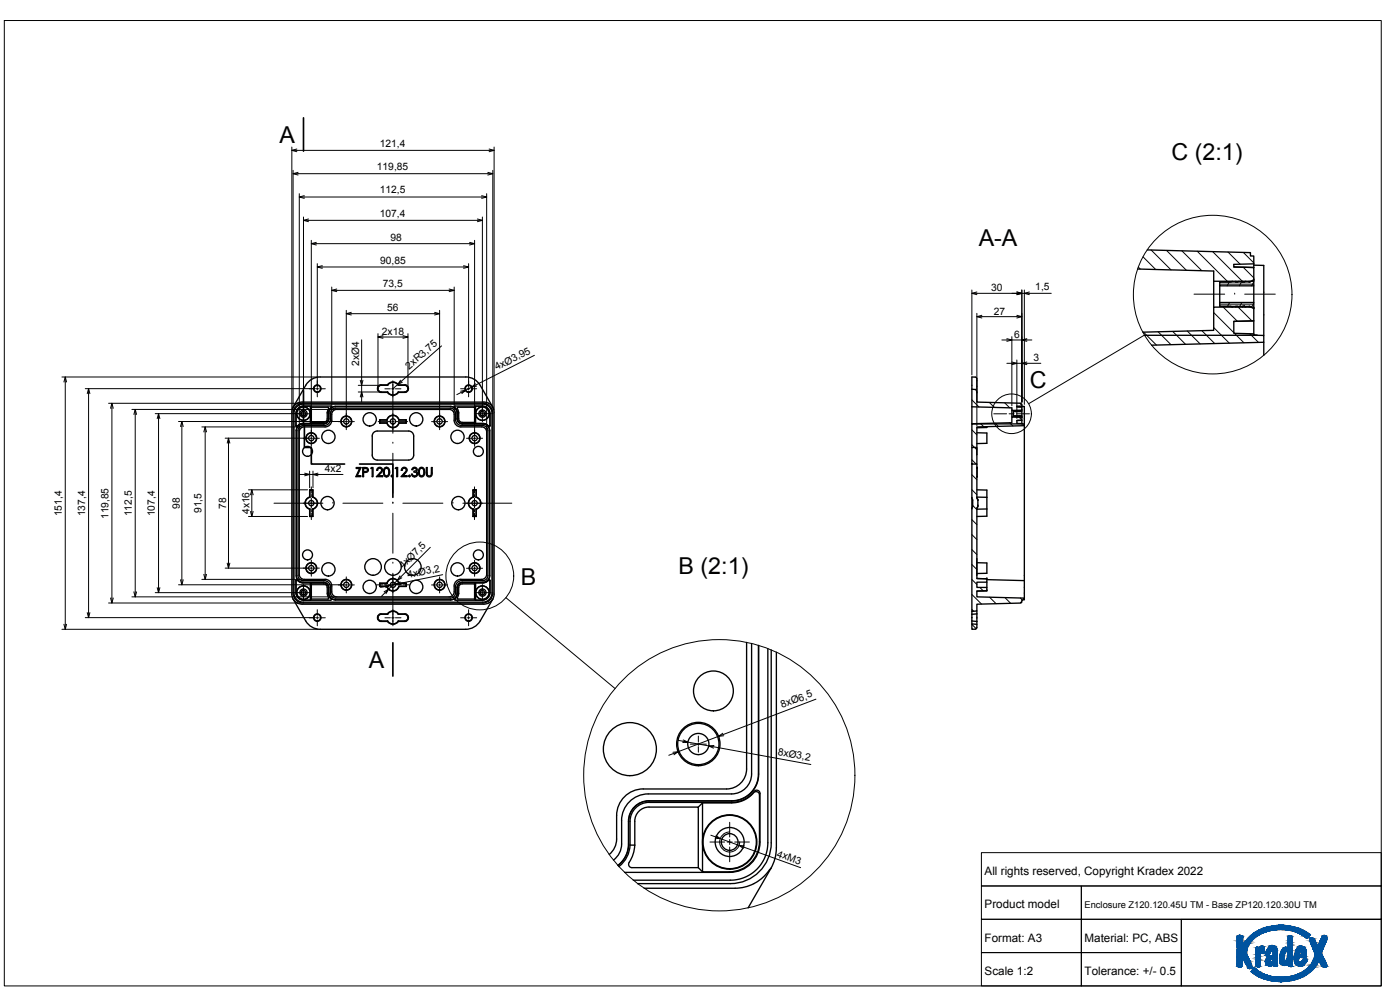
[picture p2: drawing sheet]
<svg xmlns="http://www.w3.org/2000/svg" width="420mm" height="297mm" viewBox="0 0 420 297" stroke-linecap="round" stroke-linejoin="round" font-family="sans-serif">
<defs><g id="words">
<g font-size="7">
<text x="83.9" y="42.9">A</text>
<text x="351.6" y="48.1">C (2:1)</text>
<text x="293.7" y="73.8">A-A</text>
<text x="309.1" y="116.3">C</text>
<text x="203.6" y="172.2">B (2:1)</text>
<text x="156.3" y="175.6">B</text>
<text x="110.7" y="200.4">A</text>
</g>
<g font-size="3.5">
<text x="295.5" y="262.5">All rights reserved, Copyright Kradex 2022</text>
<text x="295.5" y="272.5">Product model</text>
<text x="295.5" y="282.5">Format: A3</text>
<text x="325.5" y="282.5">Material: PC, ABS</text>
<text x="295.5" y="292.5">Scale 1:2</text>
<text x="325.5" y="292.5">Tolerance: +/- 0.5</text>
</g>
<g font-size="3.1">
<text x="114" y="44.1">121,4</text>
<text x="113.1" y="51.1">119,85</text>
<text x="114" y="58.1">112,5</text>
<text x="114" y="65">107,4</text>
<text x="117.2" y="72.5">98</text>
<text x="114.1" y="79.1">90,85</text>
<text x="114.9" y="86.1">73,5</text>
<text x="297.5" y="87.4">30</text>
<text x="310.7" y="86.9">1,5</text>
<text x="116.2" y="93.4">56</text>
<text x="298.2" y="94.4">27</text>
<text x="114.6" y="100.4">2x18</text>
<text x="304.3" y="101.4">6</text>
<text x="107.8" y="109.8" transform="rotate(-90 107.8 109.8)">2xØ4</text>
<text x="122.8" y="110.9" transform="rotate(-41 122.8 110.9)">2xR3,75</text>
<text x="149.1" y="111.1" transform="rotate(-27 149.1 111.1)">4xØ3,95</text>
<text x="310.2" y="108.4">3</text>
<text x="97.5" y="141.7">4x2</text>
<text x="18.5" y="154.9" transform="rotate(-90 18.5 154.9)">151,4</text>
<text x="25.5" y="154.9" transform="rotate(-90 25.5 154.9)">137,4</text>
<text x="32.5" y="155.8" transform="rotate(-90 32.5 155.8)">119,85</text>
<text x="39.5" y="154.9" transform="rotate(-90 39.5 154.9)">112,5</text>
<text x="46.5" y="154.9" transform="rotate(-90 46.5 154.9)">107,4</text>
<text x="53.9" y="152.7" transform="rotate(-90 53.9 152.7)">98</text>
<text x="60.5" y="154" transform="rotate(-90 60.5 154)">91,5</text>
<text x="67.9" y="152.7" transform="rotate(-90 67.9 152.7)">78</text>
<text x="74.9" y="154.2" transform="rotate(-90 74.9 154.2)">4x16</text>
<text x="121" y="170.8" transform="rotate(-45 121 170.8)">4xØ7,5</text>
<text x="122.5" y="173.5" transform="rotate(-12 122.5 173.5)">4xØ3,2</text>
<text x="234.8" y="212.5" transform="rotate(-21 234.8 212.5)">8xØ6,5</text>
<text x="233.3" y="226.5" transform="rotate(10 233.3 226.5)">8xØ3,2</text>
<text x="233" y="257" transform="rotate(20 233 257)">4xM3</text>
</g>
<text font-size="2.8" x="325.5" y="272.5">Enclosure Z120.120.45U TM - Base ZP120.120.30U TM</text>
</g></defs>
<!-- layer: MD_Visible -->
<g fill="none" stroke="#000" stroke-width=".41">
<path d="M344.3 75l31 .8v1h1v2.4M376.3 79.6h3v21M376.3 79.2v1.1l-6-.2M376.3 79.2l-6 .1v.8l6 .2v4.1h-12.1M341.4 80.7l22.8 .6v3.1M343 99.7l21.2-.6v-6.9h12.1v4.1l-6 .1v3.6l6 .2v.4h1.1h-33.9M364.2 84.4v7.8M366.1 85.8v5M366.1 84.6h9l1.2-.7v1.9h-10.2zM366.1 90.8h10.2v1.8l-1.2-.7h-9zM366.1 91.9h3.3M366.1 84.6h3.3"/>
<path d="M369.4 91.9l.5 .3M369.9 84.4l-.5 .2M370.3 96.4l6-.1v3.9M370.9 92.2v-.3l1 .3M370.9 84.6h.5M370.9 84.4v.2M371.9 84.4l-.5 .2M372.9 84.6h.5M372.9 84.4v.2M373.4 91.9h-.5v.3M373.4 91.9l.5 .3M373.9 84.4l-.5 .2"/>
<path d="M374.9 92.2v-.3l.6 .3M374.9 84.4v.2M375.5 84.4l-.6 .2M376.3 85.8v5M96.1 113.1h43.7M96.1 113.1a5 5 0 0 0-4.3 2.5l-3.8 6.5M113.4 116.6a1.01 1.01 0 0 0 1 1M113.4 116.6h.1M114.4 117.6h1.9M116.3 115.5v.1M116.3 115.5h-2a1.15 1.15 0 0 0-1 1.1 1.15 1.15 0 0 0 1 1.1h2M116.3 115.6a1.88 1.88 0 0 1 3.2 0"/>
<path d="M116.3 117.6a1.88 1.88 0 0 0 3.2 0M116.3 115.6h-1.9a1.01 1.01 0 0 0-1 1M116.3 117.6v.1M119.5 117.6l.1 .1M119.5 115.6h1.9M119.5 117.6h1.9M119.6 115.5a2.01 2.01 0 0 0-3.3 0M119.6 117.7a2.01 2.01 0 0 1-3.3 0M119.6 115.5l-.1 .1M119.6 115.5h2a1.15 1.15 0 0 1 1 1.1 1.15 1.15 0 0 1-1 1.1h-2M121.4 115.6a1.01 1.01 0 0 1 1 1M122.4 116.6h.1"/>
<path d="M122.4 116.6a1.01 1.01 0 0 1-1 1M139.8 113.1a5 5 0 0 1 4.3 2.5l3.8 6.5M291.7 116.8l1 .1M292.7 116.8l.3 .4 .2 .6M293.2 117.8v-2.6a1.9 1.9 0 0 0-.5-2.1h-1v14l12-.3v-1.7h3v1l-1.5 .1v.8l1.7 .2M293.2 117.8v2.8l13.2 .4v.3h.3v.5M377.4 100.6h1.9v2.1l-33.7 .9M379.3 102.7v3.9M88 122.1l-.4 1.6v54.6l.4 1.5M88.9 129.2v43.5a2.03 2.03 0 0 0 2 2M89 122.1l1-.6 1-.2h53.8a2.8 2.8 0 0 1 2.8 2.8v53.8a2.77 2.77 0 0 1-2.8 2.8h-53.8a2.8 2.8 0 0 1-2.8-2.8v-53.8l.2-1.1zM89.3 121l-1.3 1.1"/>
<path d="M90.7 120.6l-1.4 .4M90.7 120.6h54.5l1.4 .4M91 127.2a2 2 0 0 0-2.1 2M91 127.2l-.5 .1a2.02 2.02 0 0 0-1.6 1.9M91 121a3 3 0 0 0-3 3v53.9a3 3 0 0 0 3 3h53.9a3.1 3.1 0 0 0 3-3v-53.9a3.1 3.1 0 0 0-3-3M91 121h53.9M91.1 121.9a2.27 2.27 0 0 0-2.3 2.2M93.1 127h-2.3l-.7 .2-.9 .7-.4-.3M93.4 122.2l-.3-.3v5.1M93.4 122.2h5.2l.1 .3-.5 1.4M93.4 126.7l-.3 .3M93.4 122.2v4.5"/>
<path d="M93.4 126.7h3.7M98.1 126.8l-1 .4h-6.1M98.1 126.9l-1 .3M98.2 123.9l-.1 2.1-.3 .5-.7 .2M98.2 123.9h.4M98.6 123.9v1.8a1.43 1.43 0 0 1-1.5 1.4M98.7 124l-.1 2-.5 .8M99.4 122.3l-.5 .5-.3 1.1M99.4 122.3l.1-.3-.3-.2h-8.1a2.27 2.27 0 0 0-2.3 2.3v3.7l.2 .2 1-.7 .8-.2h6.3M99.6 122.2a1.99 1.99 0 0 0-.9 1.8M99.6 122.3a1.99 1.99 0 0 0-.9 1.7M100.7 121.9l-1.1 .3"/>
<path d="M100.7 121.9h34.5l1.1 .3M100.7 122l-1.1 .3M100.7 122h34.5l1 .3M112.3 129.6l.9-.3h9.5a1.49 1.49 0 0 1 1.5 1.5v5.7a1.49 1.49 0 0 1-1.5 1.5h-9.5a1.47 1.47 0 0 1-1.5-1.5v-5.7zM113.9 126v1M114 126.9l2.1 .1M116.1 126.9a1.88 1.88 0 0 0 1.8 1.4 1.88 1.88 0 0 0 1.8-1.4M116.1 125.9a1.88 1.88 0 0 1 1.8-1.3 1.88 1.88 0 0 1 1.8 1.3M116.1 126h-2.1M116.1 126h-2.1v.9M119.7 126a1.8 1.8 0 0 0-1.8-1.4 1.8 1.8 0 0 0-1.7 1.4M119.7 126.9a1.8 1.8 0 0 1-1.8 1.4 1.8 1.8 0 0 1-1.7-1.4"/>
<path d="M119.7 126.9v.1M119.7 126h2.2v.9h-2.2M119.7 126h2.2M119.7 126h.1M119.7 127h2.2M121.9 126v.9M136.2 122.3a2.05 2.05 0 0 1 1 1.7v1.7M136.3 122.2a2.05 2.05 0 0 1 .9 1.8v1.7M136.4 121.9l8.4-.1a2.3 2.3 0 0 1 2.3 2.3v3.7l-.2 .2-1.1-.7-.7-.2h-6.4a1.43 1.43 0 0 1-1.4-1.4 4 4 0 0 0-.3-2.9zM137.2 125.7a1.52 1.52 0 0 0 1.5 1.5h6.2M137.3 122.2h5.1v4.5h-3.7l-.6-.2-.4-.5v-2.1l-.5-1.4zM137.3 123.9h.4"/>
<path d="M142.4 122.2l.3-.3a3.5 3.5 0 0 1 4 1.1l.3 1.1M142.7 127h2.4l.7 .2 .9 .7 .3-.3M142.7 121.9v5.1l-.3-.3M144.9 127.2a1.99 1.99 0 0 1 1.8 .9M144.9 127.2h.2a1.97 1.97 0 0 1 1.5 1M146.6 121l1.3 1.1M146.6 128.2l.3 1M146.7 128.1l.3 1.1M146.9 129.2l.1 43.5a2 2 0 0 1-2.1 2h-6.2a1.52 1.52 0 0 0-1.5 1.6v1.7a2 2 0 0 1-2 2h-34.5a2 2 0 0 1-2-2v-1.7M147.9 122.1l.4 1.6v54.6l-.4 1.5M291.7 134.2h1.5v5h-1.5zM291.7 139.2v10.1"/>
<path d="M293.2 129.8l3 .1v3.1l-3 .1M293.2 134.5v1.9M293.2 139.2v10M296.2 128v.3h-3M303.7 123.1v2M304.1 123.5v1.2M304.1 124.7v.3h1.7M304.1 124.7h2.6v.5l-.3-.2M304.1 125l1 .1M304.1 123.2h.9M305 123.2h-.9v.3h2.6v-.5l-.7 .2M305 123.2h.5"/>
<path d="M305.1 123.1l-.1 .1M305.2 126.2l1.5-.1v1M305.3 125.1h.3M305.3 123.1l.2 .1M305.5 123.2h.5M305.6 123.1l-.1 .1M305.8 125h.5M305.8 125l.3 .1M305.8 123.1l.2 .1M305.8 125v.1M306.1 123.1l-.1 .1M306.3 125h.1"/>
<path d="M306.3 123.2h.1M306.3 123.1v.1M306.3 125v.1M306.4 125h-.1M306.4 125l.1 .1M306.5 123.1l-.1 .1M306.7 123.5v1.2M306.7 121.9l.7 .1v5.2M306.7 121.8v.3h-1.5M306.7 121.8l-1.5 .1v.2h1.5v1h-3v-.7l-12-.4M306.9 127.2h.5v.5l-14.2 .4v6.1M306.9 127.2h-15.2v7"/>
<path d="M307.4 127.7v46.5M92.9 149.1a1.88 1.88 0 0 0-1.4 1.9 1.88 1.88 0 0 0 1.4 1.8M92.9 147h.9M93 149.2a1.8 1.8 0 0 0-1.4 1.8 1.8 1.8 0 0 0 1.4 1.7M93 147v2.2v-2.2h.8M93 154.9v-2.2l-.1 2.3M93 154.9l-.1 .1M93.8 149.2a1.8 1.8 0 0 1 1.4 1.8 1.8 1.8 0 0 1-1.4 1.7M93.8 154.9l-.9 .1M93.8 152.7l.1 .1M93.8 152.7v2.2h-.8M93.8 147v2.2"/>
<path d="M93.9 149.1a1.88 1.88 0 0 1 1.4 1.9 1.88 1.88 0 0 1-1.4 1.8M93.9 149.2h-.1M93.9 147v2.2M93.9 152.8v2.2M106.9 140.3h1.4l-1.1 2.4h1.1v.3h-1.5l1.1-2.4h-1zM108.9 140.3h.5a.82 .82 0 0 1 1.1 .8 .82 .82 0 0 1-1.2 .6h-.2v1.3h-.2zM109.1 140.6h.5a.5 .5 0 0 1 .7 .4 .5 .5 0 0 1-.7 .5h-.5zM111.5 140.3h.5v2.7h-.3v-2.4h-.4zM113.3 140.5a.91 .91 0 0 1 1.4 .2 .91 .91 0 0 1-.5 1.3l-.6 .7h1.2v.3h-1.8l1.4-1.5a.61 .61 0 0 0-.3-1 .61 .61 0 0 0-.8 .6h-.2zM115.4 140.4a1 1 0 0 1 1.3 .1 1 1 0 0 1 .2 1.2 .97 .97 0 0 1-.4 1.2 .97 .97 0 0 1-1.3-.3l-.1-1.2zM115.5 140.7a.74 .74 0 0 1 1 0 .74 .74 0 0 1 .2 1v.3a.67 .67 0 0 1-.7 .8 .67 .67 0 0 1-.7-.8zM118.8 140.3h.5v2.7h-.2v-2.4h-.4z"/>
<path d="M120.7 140.5a.91 .91 0 0 1 1.4 .2 .91 .91 0 0 1-.5 1.3l-.7 .7h1.3v.3h-1.9l1.4-1.5a.61 .61 0 0 0-.2-1 .61 .61 0 0 0-.8 .6h-.3zM123.9 140.4a.74 .74 0 0 1 1.1 0 .74 .74 0 0 1-.1 1.1 .9 .9 0 0 1-.1 1.5 .9 .9 0 0 1-1.3-.7h.2a.63 .63 0 0 0 .7 .6 .63 .63 0 0 0 .6-.7 .63 .63 0 0 0-.7-.5v-.3a.5 .5 0 0 0 .6-.4 .5 .5 0 0 0-.3-.6 .5 .5 0 0 0-.7 .3l-.3 .2zM126 140.4a1 1 0 0 1 1.2 .1 1 1 0 0 1 .3 1.2 1.02 1.02 0 0 1-1 1.4 1.02 1.02 0 0 1-.9-1.4zM126.2 140.6a.78 .78 0 0 1 .9 .2 .78 .78 0 0 1 .1 .9v.3a.67 .67 0 0 1-.6 .8 .67 .67 0 0 1-.7-.8v-.9zM127.9 140.3h.3v2a.65 .65 0 0 0 .8 .5 .65 .65 0 0 0 .5-.9v-1.6h.2v1.6a.91 .91 0 0 1-.9 1.2 .91 .91 0 0 1-.9-1.2zM141.9 149.1a1.88 1.88 0 0 0-1.3 1.9 1.88 1.88 0 0 0 1.3 1.8M141.9 147h1M141.9 149.2h.1M141.9 152.8v2.2M141.9 155h1M142 149.2a1.8 1.8 0 0 0-1.4 1.8 1.8 1.8 0 0 0 1.4 1.7M142 147l-.1 2.2"/>
<path d="M142 152.7l-.1 .1M142 154.9l-.1 .1M142 152.7v2.2M142.9 149.2a1.8 1.8 0 0 1 1.3 1.8 1.8 1.8 0 0 1-1.3 1.7M142.9 152.7v.1M142.9 147h-.9v2.2M142.9 152.7v2.2h-.9M142.9 154.9v.1M142.9 147v2.2M142.9 149.1a1.88 1.88 0 0 1 1.4 1.9 1.88 1.88 0 0 1-1.4 1.8M142.9 149.2h.1M142.9 152.8v2.2"/>
<path d="M291.7 149.3v3.3M291.7 152.6v30.8l1.5-.1v-2l13.2-.4v-.2h.3v-.7h.7v-.5l-14.2-.4v-1.8h3v-1h-3v-1.6h3v-1l-3-.1v-20.9M291.7 149.3l.2 .8v1.9l-.2 .6M293.2 149.2h3M293.2 140.2l.1 .1M293.2 149.2l.3 .9M293.2 143h.1M293.2 140.6h.1M293.2 140.3h.1M293.2 147h3v2.2M293.3 140.6l-.1 2.4M293.3 140.3v.3"/>
<path d="M293.5 151.8l-.3 .9M293.5 150.1v1.7M296.2 149.2v3.5M296.2 152.7l-3 .1M296.2 152.7v2.2l-3 .1M88 179.8a3.4 3.4 0 0 0 2.7 1.5M88 179.8l3.8 6.5a5 5 0 0 0 4.3 2.5h43.7a5 5 0 0 0 4.3-2.5l3.8-6.5M88.8 177.8a2.27 2.27 0 0 0 2.3 2.2M88.8 174.3l.4-.3 .9 .7 .7 .2h2.3M90.9 174.7h6.2M93.1 174.9v5.2l.3-.4M93.1 174.9l.3 .3"/>
<path d="M93.4 175.2v4.5M93.4 175.2h3.7M97.1 175.2l.7 .2 .3 .5 .1 2.2h.4M97.1 174.8a1.43 1.43 0 0 1 1.5 1.5v1.8M97.1 174.7a1.49 1.49 0 0 1 1.5 1.6 1.52 1.52 0 0 0-1.5-1.6zM97.1 174.8h-6.3l-.8-.2-1-.7-.2 .3v3.6a2.27 2.27 0 0 0 2.3 2.3h8.1l.3-.2-.1-.3M98.2 178.1l.5 1.3-.1 .3h-5.2M98.6 178l.3 1.1 .5 .5M99.2 176.2v1.8a1.51 1.51 0 0 0 1.5 1.5h34.5a1.51 1.51 0 0 0 1.5-1.5v-1.8M99.2 176.2a2.01 2.01 0 0 0-2-2h-6.3a1.51 1.51 0 0 1-1.5-1.5v-43.5a1.48 1.48 0 0 1 1.5-1.5h6.3a2.01 2.01 0 0 0 2-2v-1.7a1.48 1.48 0 0 1 1.5-1.5h34.5a1.48 1.48 0 0 1 1.5 1.5 3.1 3.1 0 0 0 1 3.4l1 .3h6.2a1.48 1.48 0 0 1 1.5 1.5v43.5a1.51 1.51 0 0 1-1.5 1.5h-6.2a1.98 1.98 0 0 0-2 2M99.6 175.8v1.8a1.51 1.51 0 0 0 1.5 1.5h33.7a1.51 1.51 0 0 0 1.5-1.5v-1.8M99.6 175.8a2.01 2.01 0 0 0-2-2h-6.3a1.51 1.51 0 0 1-1.5-1.5v-42.7a1.48 1.48 0 0 1 1.5-1.5h6.3a2.01 2.01 0 0 0 2-2v-1.8a1.48 1.48 0 0 1 1.5-1.5h33.7a1.48 1.48 0 0 1 1.5 1.5 3.1 3.1 0 0 0 1 3.5l1 .3h6.3a1.48 1.48 0 0 1 1.5 1.5v42.7a1.51 1.51 0 0 1-1.6 1.5h-6.2a1.98 1.98 0 0 0-2 2"/>
<path d="M113.9 176h2.2M113.9 175h2.2M114 175.1v.8M114 175.9l2.1 .1M116.1 176a1.88 1.88 0 0 0 1.8 1.3 1.88 1.88 0 0 0 1.8-1.3M116.1 175a1.88 1.88 0 0 1 1.8-1.4 1.88 1.88 0 0 1 1.8 1.4M116.1 175l-2.1 .1M119.7 175a1.8 1.8 0 0 0-1.8-1.3 1.8 1.8 0 0 0-1.7 1.3M119.7 175.9a1.8 1.8 0 0 1-1.8 1.4 1.8 1.8 0 0 1-1.7-1.4M119.7 175.9v.1M119.7 175.1h2.2M119.7 175.9h2.2"/>
<path d="M119.7 175l2.2 .1M119.7 175v.1M119.7 176h2.2M121.9 175.1v.8M121.9 175v.9M137.3 178.1h.4M137.6 175.4l1.1-.6h6.7l1.5-.9 .2 .3v3.6a2.3 2.3 0 0 1-2.3 2.3h-8.2l-.2-.3 .6-.7a4 4 0 0 0 .3-2.8zM137.6 178.1l-.4 1.3 .1 .3h5.1M137.7 178.1v-2.2l.4-.5 .6-.2h3.7v4.5M142.4 179.7l.3 .4M142.7 174.9v5.2M142.7 174.9l-.3 .3"/>
<path d="M147 177.8a2.27 2.27 0 0 1-2.3 2.2l-2 .1M147 174.3l-.3-.3-.9 .7-.7 .2h-2.4M147.9 179.8h-.1a3.4 3.4 0 0 1-2.6 1.5h-54.5M293.2 168.8l3 .1v3.1l-3 .1M293.2 167.6v5M293.2 173.6l3 .1M296.2 174.7v1.6M296.2 177.3h-3M296.2 173.9l11.2 .3M307.4 174.2v5.3M113.4 185.3a1.01 1.01 0 0 0 1 1h1.9M113.4 185.3h.1"/>
<path d="M116.3 184.2l-1.9 .1a1.01 1.01 0 0 0-1 1M116.3 184.2h-2a1.15 1.15 0 0 0-1 1.1 1.15 1.15 0 0 0 1 1.2h2M116.3 184.3a1.88 1.88 0 0 1 3.2 0M116.3 186.3a1.88 1.88 0 0 0 3.2 0M116.3 186.3v.2M119.5 186.3l.1 .2M119.5 186.3h1.9M119.6 184.2a2.01 2.01 0 0 0-3.3 0M119.6 186.4a2.01 2.01 0 0 1-3.3 0M119.6 184.2l1.8 .1M119.6 184.2h2a1.15 1.15 0 0 1 1 1.1 1.15 1.15 0 0 1-1 1.2h-2M121.4 184.3a1.01 1.01 0 0 1 1 1"/>
<path d="M122.4 185.3h.1M122.4 185.3a1.01 1.01 0 0 1-1 1M224.1 192.8v37.9a6 6 0 0 1-6 6h-25a8 8 0 0 0-8 8v7a6 6 0 0 1-2.3 4.7M225.6 193.1v39.1a6 6 0 0 1-6 6h-25.1a8 8 0 0 0-8 8M227.6 193.6v38.6a8 8 0 0 1-8 8.1h-24.8a6.2 6.2 0 0 0-6.2 6.1v6.9a8.5 8.5 0 0 1-3.1 6.4 8.1 8.1 0 0 0 3.2-6.4v-6.9a6.1 6.1 0 0 1 6.1-6.1h24.8a8.1 8.1 0 0 0 8.1-8.1v-38.5M230.4 194.6v58.3a11.2 11.2 0 0 1-11.2 11.2h-29.1M231.5 195v57.9a12.2 12.2 0 0 1-12.3 12.2h-27.8M233 195.7v58.7M291.7 185.3v1M291.7 184.3v1M291.7 183.4v.9M291.7 186.3v.9"/>
<path d="M291.7 187.2l1.5 .1v1l-.3 .4-1.2 .1zM291.7 186.3l1.5 .2M291.7 185.3h.1M293.2 184.2v2.3M293.2 183.3v.9M293.2 184.2l-1.5 .1M293.2 186.5v.8M186.6 246.2v7a6 6 0 0 1-2.5 4.9M189.1 253.5a8.6 8.6 0 0 1-3.3 6.5M190.5 253.6a14.1 14.1 0 0 1-1.8 5.7l.1 .6 .9 .4h19.9M190.5 253.6h-1.4v-7.2a5.7 5.7 0 0 1 5.7-5.7l24.8 .1a9.1 9.1 0 0 0 7.1-3.6h.8l.6 .7v14.7a9.1 9.1 0 0 1-9.1 9.1h-31.6M194.8 242.1a4.3 4.3 0 0 0-4.3 4.3v7.2"/>
<path d="M194.8 242.2h14.8v18.1M210.8 240.9h8.8a9.2 9.2 0 0 0 6.9-3.3h.9l.5 .8v14.1a9.1 9.1 0 0 1-9.1 9.1M210.8 240.9v20.7h8M210.8 240.9l-1.2 1.3M233 254.4a12.2 12.2 0 0 1-1.6 6.1M209.6 260.3l1.2 1.3M231.4 260.5l-.4 .4a12.6 12.6 0 0 1-10.4 5.6h-27.3M231.4 260.5l-6.9 11.9"/>
<circle cx="95.2" cy="116.6" r=".99"/>
<circle cx="95.2" cy="116.6" r="1.12"/>
<circle cx="140.6" cy="116.6" r=".99"/>
<circle cx="140.6" cy="116.6" r="1.12"/>
<circle cx="91.1" cy="124.1" r="1.09"/>
<circle cx="91.1" cy="124.1" r="2.04"/>
<circle cx="91.1" cy="124.1" r=".63"/>
<circle cx="92.3" cy="135.4" r="1.49"/>
<circle cx="93.4" cy="131.5" r="1.63"/>
<circle cx="93.4" cy="131.5" r=".79"/>
<circle cx="93.4" cy="131.5" r="1.55"/>
<circle cx="98.6" cy="131.1" r="1.99"/>
<circle cx="103.9" cy="126.4" r="1.63"/>
<circle cx="103.9" cy="126.4" r=".79"/>
<circle cx="103.9" cy="126.4" r="1.55"/>
<circle cx="110.9" cy="125.8" r="1.99"/>
<circle cx="117.9" cy="126.4" r=".79"/>
<circle cx="124.9" cy="125.8" r="1.99"/>
<circle cx="131.9" cy="126.4" r="1.63"/>
<circle cx="131.9" cy="126.4" r=".79"/>
<circle cx="131.9" cy="126.4" r="1.55"/>
<circle cx="137.3" cy="131.1" r="1.99"/>
<circle cx="142.4" cy="131.5" r="1.63"/>
<circle cx="142.4" cy="131.5" r=".79"/>
<circle cx="142.4" cy="131.5" r="1.55"/>
<circle cx="143.6" cy="135.4" r="1.49"/>
<circle cx="144.8" cy="124.1" r="1.09"/>
<circle cx="144.8" cy="124.1" r="2.04"/>
<circle cx="144.8" cy="124.1" r=".63"/>
<circle cx="93.4" cy="151" r=".79"/>
<circle cx="98.3" cy="151" r="1.99"/>
<circle cx="117.6" cy="142.8" r=".23"/>
<circle cx="122.9" cy="142.8" r=".23"/>
<circle cx="137.6" cy="151" r="1.99"/>
<circle cx="142.4" cy="151" r=".79"/>
<circle cx="91.1" cy="177.8" r="1.09"/>
<circle cx="91.1" cy="177.8" r="2.04"/>
<circle cx="91.1" cy="177.8" r=".63"/>
<circle cx="92.3" cy="166.5" r="1.49"/>
<circle cx="93.4" cy="170.5" r="1.63"/>
<circle cx="93.4" cy="170.5" r=".79"/>
<circle cx="93.4" cy="170.5" r="1.55"/>
<circle cx="98.6" cy="170.8" r="1.99"/>
<circle cx="103.9" cy="175.5" r="1.63"/>
<circle cx="103.9" cy="175.5" r=".79"/>
<circle cx="103.9" cy="175.5" r="1.55"/>
<circle cx="110.9" cy="176.1" r="1.99"/>
<circle cx="112" cy="170.1" r="2.49"/>
<circle cx="117.9" cy="175.5" r=".79"/>
<circle cx="117.9" cy="170.1" r="2.49"/>
<circle cx="123.9" cy="170.1" r="2.49"/>
<circle cx="124.9" cy="176.1" r="1.99"/>
<circle cx="131.9" cy="175.5" r="1.63"/>
<circle cx="131.9" cy="175.5" r=".79"/>
<circle cx="131.9" cy="175.5" r="1.55"/>
<circle cx="137.3" cy="170.8" r="1.99"/>
<circle cx="142.4" cy="170.5" r="1.63"/>
<circle cx="142.4" cy="170.5" r=".79"/>
<circle cx="142.4" cy="170.5" r="1.55"/>
<circle cx="143.6" cy="166.5" r="1.49"/>
<circle cx="144.8" cy="177.8" r="1.09"/>
<circle cx="144.8" cy="177.8" r="2.01"/>
<circle cx="144.8" cy="177.8" r="2.04"/>
<circle cx="144.8" cy="177.8" r=".63"/>
<circle cx="95.2" cy="185.3" r=".99"/>
<circle cx="95.2" cy="185.3" r="1.12"/>
<circle cx="140.6" cy="185.3" r=".99"/>
<circle cx="140.6" cy="185.3" r="1.12"/>
<circle cx="214.1" cy="207.3" r="6"/>
<circle cx="189" cy="224.8" r="8"/>
<circle cx="209.6" cy="223.2" r="3.2"/>
<circle cx="209.6" cy="223.2" r="6.5"/>
<circle cx="209.6" cy="223.2" r="6.2"/>
<circle cx="219" cy="252.6" r="8"/>
<circle cx="219" cy="252.6" r="8.2"/>
<circle cx="219" cy="252.6" r="4.4"/>
<circle cx="219" cy="252.6" r="2.51"/>
</g>
<g fill="#000">
<circle cx="373.4" cy="91.9" r=".2"/>
<circle cx="376.3" cy="92.6" r=".2"/>
<circle cx="376.3" cy="83.9" r=".2"/>
<circle cx="306" cy="125" r=".2"/>
<circle cx="306.7" cy="125.2" r=".2"/>
<circle cx="306.7" cy="123" r=".2"/>
<circle cx="293.5" cy="151.8" r=".2"/>
<circle cx="293.5" cy="150.1" r=".2"/>
<circle cx="296.2" cy="177.3" r=".2"/>
<circle cx="296.2" cy="173.7" r=".2"/>
</g>
<!-- layer: Tabelka -->
<path d="M1.3 6.2h413.2v289.6h-413.2zM294.5 255.8h120v10h-120zM294.5 275.8h30v10h-30zM294.5 265.8h30v10h-30zM324.5 265.8h90v30h-60v-20h60h-90zM324.5 275.8h30v10h-30zM294.5 285.8h30v10h-30zM324.5 285.8h30v10h-30z" fill="none" stroke="#000" stroke-width=".3"/>
<g fill="#00539f" stroke="#00539f" stroke-width=".3">
<path d="M383.7 277.6h1.3z"/>
<path d="M371.9 280.6h.2z"/>
<path d="M393.4 281.4h.2z"/>
<path d="M392.1 281.5h.3z"/>
<path d="M381.6 283.7h.2z"/>
<path d="M390.2 283.8h.2z"/>
<path d="M385.7 284.2h.3z"/>
<path d="M390.7 285h1.3z"/>
<path d="M378.8 286.1h.2z"/>
<path d="M390.6 286.3h1.5z"/>
<path d="M380 286.6h.7z"/>
<path d="M381.4 286.9h.2z"/>
<path d="M385.4 289.7h.1z"/>
<path d="M385.4 289.7h.2z"/>
<path d="M382.3 289.7h1z"/>
<path d="M381 289.8h.2z"/>
<path d="M371.4 289.9h1.3z"/>
<path d="M390 289.9h.7z"/>
<path d="M382.6 290h.3z"/>
<path d="M387.2 290h.4z"/>
<path d="M371.9 290.2h.3z"/>
<path d="M397.4 290.2h.1z"/>
<path d="M397.4 290.2h.2z"/>
<path d="M376.3 290.4h.1z"/>
<path d="M375 290.6h.2z"/>
<path d="M384.4 294.5h.1z"/>
<path d="M383.7 277.6h1.7zM383.5 277.6h1.9z"/>
<path d="M383.5 277.6l2.3 .1zM383 277.7h2.8z"/>
<path d="M383 277.7h3.3zM382.6 277.7h3.7z"/>
<path d="M382.6 277.7h3.9zM382.3 277.7h4.2z"/>
<path d="M382.3 277.7l4.9 .1zM381.7 277.8h5.5z"/>
<path d="M381.7 277.8l5.5 .1zM381.7 277.8l5.5 .1z"/>
<path d="M381.6 277.9l6.2 .1zM381 278h6.8z"/>
<path d="M381 278h7.1zM380.8 278h7.3z"/>
<path d="M380.8 278l7.7 .1zM380.4 278.1h8.1z"/>
<path d="M380.4 278.1l8.5 .2zM379.9 278.3h9z"/>
<path d="M379.9 278.3h9.2zM379.7 278.3h9.4z"/>
<path d="M379.7 278.3l10 .2-.6-.2zM379.2 278.5l.5-.2 10 .2z"/>
<path d="M379.2 278.5h10.5zM379.1 278.5h10.6z"/>
<path d="M379.1 278.5l11.2 .2-.6-.2zM378.6 278.7l.5-.2 11.2 .2z"/>
<path d="M378.6 278.7l11.9 .1zM378.3 278.8h12.2z"/>
<path d="M378.3 278.8l12.4 .1zM378.2 278.9h12.5z"/>
<path d="M384.4 278.9h6.3zM384.4 278.9h6.3z"/>
<path d="M378.2 278.9h6.2zM378.2 278.9h6.2z"/>
<path d="M384.5 278.9h6.2zM384.5 278.9h6.2z"/>
<path d="M378.2 278.9h6zM378.2 278.9h6.2z"/>
<path d="M384.5 278.9h6.2zM384.5 278.9h6.2z"/>
<path d="M378.2 278.9h6zM378.1 278.9h5.4z"/>
<path d="M384.7 278.9h6.1zM384.7 278.9h6.1z"/>
<path d="M378.1 278.9h5.4zM378 279h4.8zM378 279h4.8zM378 279h4.8z"/>
<path d="M385.6 278.9l5.4 .1zM385.6 278.9l5.4 .1z"/>
<path d="M378 279h4.8zM377.8 279.1h4.3z"/>
<path d="M386.4 279l4.9 .2zM386.4 279l4.9 .2z"/>
<path d="M387.2 279.2h4.1zM387.2 279.2h4.1z"/>
<path d="M377.8 279.1h4.3zM377.6 279.2h3.9z"/>
<path d="M377.6 279.2h3.9zM377.4 279.3h3.8z"/>
<path d="M377.4 279.3h3.8zM377.3 279.4h3.5z"/>
<path d="M387.2 279.2l4.4 .2-.3-.2zM387.2 279.2l4.4 .2h-3.6z"/>
<path d="M377.3 279.4l2.9 .1 .6-.1zM377 279.5l.3-.1 2.9 .1z"/>
<path d="M377 279.5h3.2zM376.9 279.6h3.2z"/>
<path d="M388 279.4l4 .2-.4-.2zM388 279.4l4 .2h-3.4z"/>
<path d="M388.6 279.6h3.4zM388.6 279.6h3.4z"/>
<path d="M376.9 279.6l2.7 .1 .5-.1zM376.7 279.7l.2-.1 2.7 .1z"/>
<path d="M376.7 279.7h2.9zM376.4 279.9h2.8z"/>
<path d="M388.8 279.6l3.6 .3-.4-.3zM388.8 279.6l3.6 .3h-2.9z"/>
<path d="M376.4 279.9h2.8zM376.3 280h2.7z"/>
<path d="M389.5 279.9l3.1 .1zM389.5 279.9l3.1 .1z"/>
<path d="M376.3 280l2.2 .2 .5-.2zM376 280.2l.3-.2 2.2 .2z"/>
<path d="M389.7 280l3.2 .2-.3-.2zM389.7 280l3.2 .2h-2.7z"/>
<path d="M376 280.2h2.5zM375.9 280.2h2.6z"/>
<path d="M390.2 280.2h2.7zM390.2 280.2h2.7z"/>
<path d="M390.2 280.2l2.8 .1zM390.2 280.2l2.8 .1z"/>
<path d="M390.3 280.3h2.7zM390.3 280.3h2.7z"/>
<path d="M390.4 280.3h2.6zM390.4 280.3h2.6z"/>
<path d="M390.4 280.3h2.7zM390.4 280.3h2.7z"/>
<path d="M390.4 280.3h2.7zM390.4 280.3h2.7z"/>
<path d="M390.4 280.3l2.7 .1zM390.4 280.3l2.7 .1z"/>
<path d="M390.4 280.4h2.7zM390.4 280.4h2.7z"/>
<path d="M390.5 280.4l2.6 .1zM390.5 280.4l2.6 .1z"/>
<path d="M375.9 280.2l2 .3 .6-.3zM375.6 280.5l.3-.3 2 .3z"/>
<path d="M390.6 280.5h2.5zM390.6 280.5h2.5z"/>
<path d="M375.6 280.5h2.3zM375.5 280.6h2.3z"/>
<path d="M390.7 280.5h2.4zM390.7 280.5l2.4 .1z"/>
<path d="M390.8 280.6h2.3zM390.8 280.6h2.3z"/>
<path d="M390.8 280.6h2.3zM390.8 280.6h2.3z"/>
<path d="M371.9 280.6h.3zM371.9 280.6h.3z"/>
<path d="M371.9 280.6l.3 .1zM371.9 280.7h.3z"/>
<path d="M390.9 280.6h2.2zM390.9 280.6l2.1 .1z"/>
<path d="M371.9 280.7h.4zM371.8 280.7h.5z"/>
<path d="M397.3 280.7h.2zM397.3 280.7h.2z"/>
<path d="M371.8 280.7h.6zM371.7 280.7h.7z"/>
<path d="M397.3 280.7h.2zM397.2 280.7h.3z"/>
<path d="M371.7 280.7h.8zM371.7 280.7h.8z"/>
<path d="M397.2 280.7h.4zM397.2 280.7h.4z"/>
<path d="M371.7 280.7h.8zM371.6 280.7h.9z"/>
<path d="M387 280.7h.1zM386.9 280.7h.2z"/>
<path d="M386.9 280.7h.3zM386.9 280.7h.3z"/>
<path d="M397.2 280.7h.4zM397.2 280.7h.4z"/>
<path d="M371.6 280.7h1zM371.6 280.7h1z"/>
<path d="M371.6 280.7h1zM371.5 280.7h1.1z"/>
<path d="M386.9 280.7h.4zM386.8 280.7h.5z"/>
<path d="M397.2 280.7h.4zM397.1 280.7h.5z"/>
<path d="M391 280.7h2zM391 280.7l2 .1z"/>
<path d="M386.8 280.7l.6 .1zM386.8 280.7l.6 .1z"/>
<path d="M397.1 280.7l.6 .1zM397.1 280.8h.6z"/>
<path d="M371.5 280.7l1.2 .1zM371.5 280.8h1.2z"/>
<path d="M371.5 280.8h1.2zM371.5 280.8h1.2z"/>
<path d="M386.7 280.8h.8zM386.7 280.8h.8z"/>
<path d="M397.1 280.8h.6zM397 280.8h.7z"/>
<path d="M375.5 280.6l1.9 .2 .4-.2zM375.2 280.8l.3-.2 1.9 .2z"/>
<path d="M371.5 280.8h1.3zM371.5 280.8h1.3z"/>
<path d="M397 280.8h.8zM397 280.8h.8z"/>
<path d="M386.7 280.8l.9 .1zM386.7 280.8l.9 .1z"/>
<path d="M391.1 280.8h1.9zM391.1 280.8l1.8 .1z"/>
<path d="M397 280.8l.8 .1zM397 280.8l.8 .1z"/>
<path d="M386.6 280.9h1zM386.6 280.9h1z"/>
<path d="M371.4 280.8l1.4 .1zM371.4 280.8l1.4 .1z"/>
<path d="M371.4 280.9h1.5zM371.4 280.9h1.5z"/>
<path d="M397 280.9h.9zM397 280.9h.9zM396.9 280.9h1zM396.9 280.9h1z"/>
<path d="M375.2 280.8h2.2zM375.2 280.8l2.1 .1h-2.2z"/>
<path d="M386.6 280.9h1.1zM386.6 280.9h1.1z"/>
<path d="M396.9 280.9h1zM396.9 280.9h1z"/>
<path d="M391.3 280.9h1.6zM391.3 280.9l1.5 .1z"/>
<path d="M391.4 281h1.4zM391.4 281h1.4z"/>
<path d="M396.9 280.9l1.1 .1zM396.9 280.9l1.1 .1z"/>
<path d="M371.4 280.9l1.5 .1zM371.4 280.9l1.5 .1z"/>
<path d="M396.9 281h1.1zM396.9 281h1.1z"/>
<path d="M386.6 280.9l1.2 .1zM386.6 280.9l1.2 .1zM386.6 281h1.2zM386.6 281h1.2z"/>
<path d="M371.3 281h1.6zM371.3 281h1.6z"/>
<path d="M386.6 281h1.2zM386.6 281h1.2z"/>
<path d="M386.6 281l1.2 .1zM386.6 281l1.2 .1z"/>
<path d="M396.9 281l1.2 .1zM396.9 281l1.2 .1z"/>
<path d="M371.3 281l1.6 .1zM371.3 281l1.6 .1z"/>
<path d="M386.6 281.1h1.2zM386.6 281.1h1.2z"/>
<path d="M386.6 281.1h1.2zM386.6 281.1h1.2z"/>
<path d="M375.1 280.9l1.9 .2 .3-.2zM374.9 281.1l.2-.2 1.9 .2z"/>
<path d="M396.8 281.1h1.3zM396.8 281.1h1.3z"/>
<path d="M386.6 281.1l1.3 .1zM386.6 281.1l1.3 .1z"/>
<path d="M371.3 281.1l1.6 .1zM371.3 281.1l1.6 .1z"/>
<path d="M386.6 281.2h1.3zM386.6 281.2h1.3z"/>
<path d="M391.4 281l1.2 .2 .2-.2zM391.4 281l1.2 .2h-.8z"/>
<path d="M396.8 281.1l1.3 .1zM396.8 281.1l1.3 .1z"/>
<path d="M371.3 281.2h1.6zM371.3 281.2h1.6zM371.3 281.2h1.6zM371.3 281.2h1.6z"/>
<path d="M396.7 281.2l1.4 .1zM396.7 281.2l1.4 .1z"/>
<path d="M371.3 281.2l1.6 .1zM371.3 281.2l1.6 .1z"/>
<path d="M371.3 281.3h1.6zM371.3 281.3h1.6zM371.3 281.3h1.6zM371.3 281.3h1.6z"/>
<path d="M386.6 281.2l1.3 .1zM386.6 281.2l1.3 .1z"/>
<path d="M371.3 281.3h1.6zM371.3 281.3h1.6z"/>
<path d="M374.9 281.1l1.8 .2 .3-.2zM374.9 281.1l1.8 .2h-2z"/>
<path d="M386.6 281.3h1.3zM386.6 281.3h1.3zM386.6 281.3h1.3zM386.6 281.3h1.3z"/>
<path d="M371.3 281.3h1.6zM371.3 281.3h1.6z"/>
<path d="M391.8 281.2h.8zM391.8 281.2l.7 .1z"/>
<path d="M371.3 281.3l1.6 .1zM371.3 281.3l1.6 .1z"/>
<path d="M396.7 281.3l1.5 .1zM396.7 281.3l1.5 .1z"/>
<path d="M393.4 281.4h.2zM393.4 281.4h.2z"/>
<path d="M393.4 281.4h.2zM393.3 281.4h.3z"/>
<path d="M393.3 281.4h.3zM393.3 281.4h.3z"/>
<path d="M386.6 281.3l1.3 .1zM386.6 281.3l1.3 .1z"/>
<path d="M391.9 281.3h.6zM391.9 281.3l.6 .1z"/>
<path d="M393.3 281.4h.4zM393.3 281.4h.4z"/>
<path d="M393.3 281.4h.4zM393.2 281.4h.5z"/>
<path d="M396.6 281.4h1.6zM396.6 281.4h1.6z"/>
<path d="M393.2 281.4h.6zM393.2 281.4h.6z"/>
<path d="M371.3 281.4h1.6zM371.3 281.4h1.6zM371.3 281.4h1.6zM371.3 281.4h1.6z"/>
<path d="M392 281.4h.5zM392 281.4h.4z"/>
<path d="M386.6 281.4h1.3zM386.6 281.4h1.3z"/>
<path d="M393.2 281.4l.8 .1zM393.1 281.5h.9z"/>
<path d="M374.7 281.3l1.8 .2 .2-.2zM374.7 281.3l1.8 .2h-1.9z"/>
<path d="M393.1 281.5h.9zM393.1 281.5h.9z"/>
<path d="M386.6 281.4l1.3 .1zM386.6 281.4l1.3 .1z"/>
<path d="M392 281.4h.4zM392 281.4l.4 .1zM392.1 281.5h.3zM392.1 281.5h.3z"/>
<path d="M396.6 281.4l1.6 .1zM396.6 281.4l1.6 .1z"/>
<path d="M371.3 281.4l1.6 .1zM371.3 281.4l1.6 .1z"/>
<path d="M392.1 281.5h.3zM392.1 281.5h.3z"/>
<path d="M371.3 281.5h1.6zM371.3 281.5h1.6z"/>
<path d="M392.1 281.5h.3zM392.1 281.5h.3zM392.1 281.5h.3zM392.1 281.5h.3zM392.1 281.5h.3zM392.1 281.5h.3zM392.1 281.5h.3z"/>
<path d="M392.1 281.5h.3zM392.1 281.5h.3z"/>
<path d="M386.6 281.5l1.3 .1zM386.6 281.5l1.3 .1z"/>
<path d="M396.6 281.5l1.6 .1zM396.6 281.5l1.6 .1z"/>
<path d="M392.1 281.5h.3zM392.1 281.5l.2 .1z"/>
<path d="M393.1 281.5l1.1 .1zM393.1 281.5l1.1 .1z"/>
<path d="M393.1 281.6h1.1zM393.1 281.6h1.1z"/>
<path d="M371.3 281.5l1.6 .1zM371.3 281.5l1.6 .1z"/>
<path d="M396.5 281.6h1.7zM396.5 281.6h1.7z"/>
<path d="M386.6 281.6h1.3zM386.6 281.6h1.3z"/>
<path d="M371.3 281.6l1.6 .1zM371.3 281.6l1.6 .1z"/>
<path d="M386.6 281.6l1.3 .1zM386.6 281.6l1.3 .1z"/>
<path d="M374.6 281.5l1.7 .2 .2-.2zM374.6 281.5l1.7 .2h-1.9z"/>
<path d="M393.1 281.6l1.2 .1zM393.1 281.6l1.2 .1z"/>
<path d="M393 281.7h1.4zM393 281.7h1.4z"/>
<path d="M396.5 281.6h1.7zM396.5 281.6l1.7 .1z"/>
<path d="M396.5 281.7l1.7 .1zM396.5 281.7l1.7 .1z"/>
<path d="M371.3 281.7l1.6 .1zM371.3 281.7l1.6 .1z"/>
<path d="M386.6 281.7l1.3 .1zM386.6 281.7l1.3 .1z"/>
<path d="M393 281.7l1.4 .1zM393 281.7l1.4 .1z"/>
<path d="M374.4 281.7h1.9zM374.4 281.7l1.7 .1h-1.8z"/>
<path d="M386.6 281.8l1.3 .1zM386.6 281.8l1.3 .1z"/>
<path d="M371.3 281.8l1.6 .1zM371.3 281.8l1.6 .1z"/>
<path d="M393.1 281.8l1.4 .1zM393.1 281.8l1.4 .1z"/>
<path d="M393.1 281.9h1.4zM393.1 281.9h1.4z"/>
<path d="M396.4 281.8h1.8zM396.4 281.8l1.8 .1h-1.8z"/>
<path d="M386.6 281.9l1.3 .1zM386.6 281.9l1.3 .1z"/>
<path d="M371.3 281.9l1.6 .1zM371.3 281.9l1.6 .1z"/>
<path d="M393.1 281.9l1.5 .1zM393.1 281.9l1.5 .1z"/>
<path d="M393.1 282h1.5zM393.1 282h1.5z"/>
<path d="M393.1 282h1.5zM393.1 282h1.5z"/>
<path d="M393.1 282l1.5 .1zM393.1 282l1.5 .1z"/>
<path d="M396.4 281.9l1.7 .2 .1-.2zM396.4 281.9l1.7 .2h-1.8z"/>
<path d="M393.1 282.1h1.5zM393.1 282.1h1.5z"/>
<path d="M374.3 281.8l1.5 .3 .3-.3zM374.3 281.8l1.5 .3h-1.8z"/>
<path d="M371.3 282l1.6 .1v-.1zM371.3 282l1.6 .1h-1.6z"/>
<path d="M386.6 282l1.3 .1v-.1zM386.6 282l1.3 .1h-1.3z"/>
<path d="M396.3 282.1h1.8zM396.3 282.1l1.8 .1z"/>
<path d="M393.1 282.1l1.5 .1zM393.1 282.1l1.5 .1z"/>
<path d="M374 282.1h1.8zM374 282.1l1.7 .1z"/>
<path d="M396.3 282.2h1.8zM396.3 282.2h1.8z"/>
<path d="M386.6 282.1l1.3 .2zM386.6 282.1l1.3 .2z"/>
<path d="M396.2 282.2h1.9zM396.2 282.2l1.9 .1z"/>
<path d="M396.2 282.3h1.9zM396.2 282.3h1.9z"/>
<path d="M386.6 282.3h1.3zM386.6 282.3h1.3z"/>
<path d="M393.1 282.2l1.6 .2zM393.1 282.2l1.6 .2h-1.6z"/>
<path d="M371.3 282.1l1.6 .3v-.3zM371.3 282.1l1.6 .3h-1.6z"/>
<path d="M393.1 282.4h1.6zM393.1 282.4h1.6z"/>
<path d="M396.2 282.3h1.9zM396.2 282.3l1.9 .1z"/>
<path d="M396.2 282.4h1.9zM396.2 282.4h1.8z"/>
<path d="M396.2 282.4h1.8zM396.2 282.4h1.8z"/>
<path d="M396.1 282.4h1.9zM396.1 282.4l1.9 .2z"/>
<path d="M374 282.2l1.5 .4 .2-.4zM374 282.2l1.5 .4h-1.8z"/>
<path d="M373.7 282.6h1.8zM373.7 282.6h1.7z"/>
<path d="M396.1 282.6h1.9zM396.1 282.6h1.8z"/>
<path d="M396.1 282.6h1.8zM396.1 282.6l1.8 .1z"/>
<path d="M393.1 282.4l1.8 .3-.2-.3zM393.1 282.4l1.8 .3h-1.6z"/>
<path d="M371.3 282.4l1.6 .3v-.3zM371.3 282.4l1.6 .3h-1.6z"/>
<path d="M386.6 282.3l1.3 .5v-.5zM386.6 282.3l1.3 .5h-1.3zM386.6 282.8h1.3zM386.6 282.8h1.3z"/>
<path d="M371.3 282.7l1.6 .1zM371.3 282.7l1.6 .1z"/>
<path d="M396.1 282.7h1.8zM396.1 282.7l1.7 .1z"/>
<path d="M396 282.8h1.8zM396 282.8l1.8 .1z"/>
<path d="M393.3 282.7l1.7 .2zM393.3 282.7l1.7 .2z"/>
<path d="M393.3 282.9h1.7zM393.3 282.9h1.7z"/>
<path d="M393.3 282.9h1.7zM393.3 282.9h1.7z"/>
<path d="M393.4 282.9h1.6zM393.4 282.9h1.6z"/>
<path d="M396 282.9h1.8zM396 282.9l1.8 .1z"/>
<path d="M371.3 282.8l1.6 .2v-.2zM371.3 282.8l1.6 .2h-1.6z"/>
<path d="M393.4 282.9l1.6 .1zM393.4 282.9l1.6 .1z"/>
<path d="M373.7 282.6l1.4 .4 .3-.4zM373.7 282.6l1.4 .4h-1.6z"/>
<path d="M395.9 283h1.9zM395.9 283l1.9 .1z"/>
<path d="M373.5 283h1.6zM373.5 283l1.6 .1z"/>
<path d="M393.4 283l1.7 .1zM393.4 283l1.7 .1z"/>
<path d="M393.4 283.1h1.7zM393.4 283.1h1.7z"/>
<path d="M373.4 283.1h1.7zM373.4 283.1h1.7z"/>
<path d="M373.4 283.1h1.7zM373.4 283.1h1.6z"/>
<path d="M373.4 283.1h1.6zM373.4 283.1l1.6 .1zM373.4 283.2h1.6zM373.4 283.2h1.6zM373.4 283.2h1.6zM373.4 283.2h1.6z"/>
<path d="M373.4 283.2h1.6zM373.4 283.2h1.6z"/>
<path d="M371.3 283l1.6 .2v-.2zM371.3 283l1.6 .2h-1.6z"/>
<path d="M393.4 283.1l1.7 .1zM393.4 283.1l1.7 .1z"/>
<path d="M395.9 283.1l1.8 .1 .1-.1zM395.9 283.1l1.8 .1h-1.9z"/>
<path d="M386.6 282.8l1.3 .4v-.4zM386.6 282.8l1.3 .4h-1.3z"/>
<path d="M386.6 283.2l1.3 .1zM386.6 283.2l1.3 .1z"/>
<path d="M373.4 283.2h1.6zM373.4 283.2l1.6 .1z"/>
<path d="M371.3 283.2l1.6 .1zM371.3 283.2l1.6 .1zM371.3 283.3h1.6zM371.3 283.3h1.6z"/>
<path d="M395.8 283.2h1.9zM395.8 283.2l1.8 .1z"/>
<path d="M393.5 283.2l1.7 .1zM393.5 283.2l1.7 .1z"/>
<path d="M393.5 283.3h1.7zM393.5 283.3h1.7z"/>
<path d="M393.5 283.3h1.7zM393.5 283.3h1.7zM393.5 283.3h1.7zM393.5 283.3h1.7z"/>
<path d="M393.5 283.3l1.7 .1zM393.5 283.3l1.7 .1z"/>
<path d="M373.3 283.3h1.7zM373.3 283.3l1.6 .1z"/>
<path d="M371.3 283.3l1.6 .1zM371.3 283.3l1.6 .1z"/>
<path d="M395.8 283.3h1.8zM395.8 283.3l1.8 .1z"/>
<path d="M393.5 283.4h1.7zM393.5 283.4h1.7z"/>
<path d="M373.3 283.4h1.6zM373.3 283.4h1.6z"/>
<path d="M373.3 283.4h1.6zM373.3 283.4h1.6z"/>
<path d="M371.3 283.4h1.6zM371.3 283.4h1.6z"/>
<path d="M373.3 283.4h1.6zM373.3 283.4h1.6z"/>
<path d="M371.3 283.4h1.6zM371.3 283.4h1.6z"/>
<path d="M373.3 283.4h1.6zM373.3 283.4h1.6z"/>
<path d="M373.3 283.4h1.6zM373.3 283.4l1.5 .1z"/>
<path d="M393.5 283.4l1.8 .1zM393.5 283.4l1.8 .1z"/>
<path d="M395.8 283.4h1.8zM395.8 283.4l1.8 .1z"/>
<path d="M373.2 283.5h1.6zM373.2 283.5h1.6z"/>
<path d="M393.6 283.5l1.7 .1zM393.6 283.5l1.7 .1z"/>
<path d="M393.6 283.6h1.7zM393.6 283.6h1.7z"/>
<path d="M371.3 283.4l1.6 .2v-.2zM371.3 283.4l1.6 .2h-1.6z"/>
<path d="M395.7 283.5h1.9zM395.7 283.5l1.8 .1z"/>
<path d="M381.6 283.7h.3zM381.6 283.7h.3z"/>
<path d="M373.2 283.5l1.5 .2 .1-.2zM373.2 283.5l1.5 .2h-1.5z"/>
<path d="M386.6 283.3l1.3 .4v-.4zM386.6 283.3l1.3 .4h-1.4z"/>
<path d="M381.6 283.7h.4zM381.5 283.7h.5z"/>
<path d="M393.6 283.6l1.8 .1zM393.6 283.6l1.8 .1z"/>
<path d="M395.7 283.6h1.8zM395.7 283.6l1.8 .1z"/>
<path d="M381.5 283.7h.6zM381.4 283.7h.7z"/>
<path d="M381.4 283.7h.8zM381.4 283.7h.8z"/>
<path d="M371.3 283.6l1.6 .2v-.2zM371.3 283.6l1.6 .2h-1.6z"/>
<path d="M393.7 283.7l1.7 .1zM393.7 283.7l1.7 .1z"/>
<path d="M381.4 283.7l.9 .1zM381.3 283.8h1z"/>
<path d="M395.7 283.7h1.8zM395.7 283.7l1.7 .1z"/>
<path d="M386.5 283.7l1.4 .1zM386.5 283.7l1.4 .1z"/>
<path d="M373.2 283.7h1.5zM373.2 283.7l1.5 .1z"/>
<path d="M371.3 283.8h1.6zM371.3 283.8h1.6z"/>
<path d="M393.7 283.8h1.8zM393.7 283.8h1.8z"/>
<path d="M390.2 283.8h.3zM390.1 283.8h.4z"/>
<path d="M395.6 283.8h1.8zM395.6 283.8h1.8z"/>
<path d="M390.1 283.8l.5 .1zM390 283.9h.6z"/>
<path d="M378.7 283.8l.2 .1zM378.6 283.9h.3zM378.6 283.9h.3zM378.6 283.9h.3z"/>
<path d="M393.7 283.8l1.8 .1zM393.7 283.8l1.8 .1z"/>
<path d="M371.3 283.8l1.6 .1zM371.3 283.8l1.6 .1z"/>
<path d="M395.6 283.8h1.8zM395.6 283.8l1.8 .1z"/>
<path d="M390 283.9h.7zM389.9 283.9h.8z"/>
<path d="M386.5 283.8l1.4 .1zM386.5 283.8l1.4 .1z"/>
<path d="M381.3 283.8l1.2 .1zM381.1 283.9h1.4z"/>
<path d="M393.7 283.9h1.8zM393.7 283.9h1.8z"/>
<path d="M378.6 283.9h.4zM378.4 283.9h.6z"/>
<path d="M395.6 283.9h1.8zM395.6 283.9h1.8z"/>
<path d="M393.7 283.9h1.9zM393.7 283.9h1.9z"/>
<path d="M373.1 283.8h1.6zM373.1 283.8l1.5 .1z"/>
<path d="M378.4 283.9h.7zM378.4 283.9h.7z"/>
<path d="M381.1 283.9h1.5zM381.1 283.9h1.5z"/>
<path d="M371.3 283.9h1.6zM371.3 283.9h1.6z"/>
<path d="M389.9 283.9h1zM389.8 283.9h1.1z"/>
<path d="M373.1 283.9h1.5zM373.1 283.9h1.5zM373 283.9h1.6zM373 283.9h1.6z"/>
<path d="M378.4 283.9l.8 .1zM378.3 284h.9z"/>
<path d="M373 283.9h1.6zM373 284h1.6z"/>
<path d="M371.2 283.9l1.8 .1zM371.2 283.9l1.8 .1z"/>
<path d="M378.3 284h.9zM378.3 284h.9z"/>
<path d="M389.8 283.9l1.3 .1zM389.7 284h1.4z"/>
<path d="M393.7 283.9h3.7zM393.7 283.9l3.6 .1z"/>
<path d="M381.1 283.9l1.6 .1zM381 284h1.7z"/>
<path d="M378.3 284h1zM378.3 284h1z"/>
<path d="M378.2 284l1.1 .1zM378.2 284l1.1 .1z"/>
<path d="M386.5 283.9l1.3 .2 .1-.2zM386.5 283.9l1.3 .2h-1.3z"/>
<path d="M389.7 284l1.5 .1zM389.7 284l1.5 .1z"/>
<path d="M381 284l1.8 .1zM380.9 284.1h1.9z"/>
<path d="M378.2 284.1h1.1zM378.2 284.1h1.1z"/>
<path d="M380.9 284.1h2zM380.9 284.1h2z"/>
<path d="M378.2 284.1h1.1zM378.2 284.1h1.1z"/>
<path d="M389.6 284.1h1.7zM389.6 284.1h1.7z"/>
<path d="M378.2 284.1h1.1zM378.2 284.1h1.1z"/>
<path d="M393.8 284l3.5 .2v-.2zM393.8 284l3.5 .2h-3.5z"/>
<path d="M377.3 284.2h.2zM377.3 284.2h.2z"/>
<path d="M389.6 284.1l1.8 .1zM389.5 284.2h1.9z"/>
<path d="M378.2 284.1l1.2 .1zM378.2 284.1l1.2 .1z"/>
<path d="M389.5 284.2h1.9zM389.5 284.2h1.9z"/>
<path d="M386.5 284.1l1.3 .1v-.1zM386.5 284.1l1.3 .1h-1.3z"/>
<path d="M377.3 284.2h.2zM377.2 284.2h.3z"/>
<path d="M385.7 284.2h.4zM385.6 284.2h.5z"/>
<path d="M377.2 284.2h.4zM377.1 284.2h.5z"/>
<path d="M378.1 284.2h1.3zM378.1 284.2h1.3z"/>
<path d="M377.1 284.2l.5 .1zM377.1 284.2l.5 .1z"/>
<path d="M385.6 284.2l.5 .1zM385.5 284.3h.6z"/>
<path d="M389.5 284.2l2 .1zM389.5 284.2l2 .1z"/>
<path d="M377.1 284.3h.6zM377.1 284.3h.6z"/>
<path d="M380.9 284.1l2.1 .2-.1-.2zM380.9 284.1l2.1 .2h-2.3z"/>
<path d="M385.5 284.3h.8zM385.4 284.3h.9z"/>
<path d="M378.1 284.2l1.3 .1zM378.1 284.2l1.3 .1z"/>
<path d="M393.8 284.2l3.4 .1 .1-.1zM393.8 284.2l3.4 .1h-3.3z"/>
<path d="M380.7 284.3h2.3zM380.7 284.3h2.3z"/>
<path d="M386.5 284.2l1.3 .1zM386.5 284.2l1.3 .1z"/>
<path d="M385.4 284.3h.9zM385.4 284.3h.9z"/>
<path d="M386.5 284.3l1.3 .1zM386.5 284.3l1.3 .1z"/>
<path d="M371.2 284l3.2 .4 .2-.4zM371.2 284l3.2 .4h-3.2z"/>
<path d="M378.1 284.3l1.3 .1zM378.1 284.3l1.3 .1z"/>
<path d="M377 284.3l.7 .1zM377 284.3l.7 .1z"/>
<path d="M389.4 284.3l2.2 .1zM389.4 284.3l2.2 .1zM389.3 284.4h2.3zM389.3 284.4h2.3z"/>
<path d="M378.1 284.4h1.3zM378.1 284.4h1.3z"/>
<path d="M377 284.4h.8zM377 284.4h.8z"/>
<path d="M386.5 284.4h1.3zM386.5 284.4h1.3z"/>
<path d="M371.2 284.4h3.2zM371.2 284.4h3.2z"/>
<path d="M385.4 284.3l1.1 .1zM385.3 284.4h1.2z"/>
<path d="M393.9 284.3h3.3zM393.9 284.3l3.2 .1zM394 284.4h3.1zM394 284.4h3.1z"/>
<path d="M385.3 284.4l1.2 .1zM385.2 284.5h1.3z"/>
<path d="M377 284.4l.8 .1zM377 284.4l.8 .1z"/>
<path d="M385.2 284.5h1.3zM385.2 284.5h1.3z"/>
<path d="M386.5 284.4l1.3 .1zM386.5 284.4l1.3 .1z"/>
<path d="M376.9 284.5h1zM376.9 284.5h1z"/>
<path d="M378 284.4l1.4 .1zM378 284.5h1.4z"/>
<path d="M386.5 284.5h1.3zM386.5 284.5h1.3zM386.5 284.5h1.3zM386.5 284.5h1.3z"/>
<path d="M385.2 284.5h1.3zM385.2 284.5h1.3z"/>
<path d="M378 284.5h1.4zM377.9 284.5h1.5z"/>
<path d="M376.9 284.5h1zM376.9 284.5h1z"/>
<path d="M376.9 284.5h2.5zM376.9 284.5h2.5z"/>
<path d="M389.3 284.4l2.4 .1zM389.3 284.4l2.4 .1z"/>
<path d="M376.9 284.5h2.5zM376.9 284.5h2.5z"/>
<path d="M376.9 284.5h2.5zM376.9 284.5h2.5zM376.9 284.5h2.5zM376.9 284.5h2.5z"/>
<path d="M380.7 284.3l2.5 .3-.2-.3zM380.7 284.3l2.5 .3h-2.7z"/>
<path d="M394 284.4h3.1zM394 284.4l3.1 .2z"/>
<path d="M376.9 284.5l2.5 .1zM376.9 284.5l2.5 .1z"/>
<path d="M380.5 284.6h2.7zM380.5 284.6h2.7z"/>
<path d="M376.9 284.6h2.5zM376.9 284.6h2.5z"/>
<path d="M385.2 284.5l2.6 .1zM385.2 284.5l2.6 .1h-2.7z"/>
<path d="M389.3 284.5l2.5 .1zM389.3 284.5l2.5 .1z"/>
<path d="M394 284.6h3.1zM394 284.6h3.1z"/>
<path d="M376.9 284.6h2.5zM376.9 284.6h2.5z"/>
<path d="M394.1 284.6l3 .1zM394.1 284.6l3 .1z"/>
<path d="M389.2 284.6l2.6 .1zM389.2 284.6l2.6 .1z"/>
<path d="M376.9 284.6l2.5 .1zM376.9 284.6l2.5 .1z"/>
<path d="M394.1 284.7h3zM394.1 284.7h2.9z"/>
<path d="M376.9 284.7h2.5zM376.9 284.7h2.5z"/>
<path d="M394.1 284.7h2.9zM394.1 284.7h2.9z"/>
<path d="M394.1 284.7l2.9 .1zM394.1 284.7l2.9 .1z"/>
<path d="M385.1 284.6l2.7 .2v-.2zM385.1 284.6l2.7 .2h-2.9z"/>
<path d="M394.1 284.8h2.9zM394.1 284.8h2.9z"/>
<path d="M380.5 284.6l2.8 .2-.1-.2zM380.5 284.6l2.8 .2h-2.9z"/>
<path d="M376.9 284.7l2.5 .1zM376.9 284.7l2.5 .1z"/>
<path d="M394.1 284.8h2.9zM394.1 284.8h2.9z"/>
<path d="M394.1 284.8h2.9zM394.1 284.8h2.9z"/>
<path d="M376.9 284.8h2.5zM376.9 284.8h2.5z"/>
<path d="M380.4 284.8l2.9 .1zM380.4 284.8l2.9 .1z"/>
<path d="M389.2 284.7l2.7 .2-.1-.2zM389.2 284.7l2.7 .2h-2.8z"/>
<path d="M376.9 284.8l2.5 .1zM376.9 284.8l2.5 .1z"/>
<path d="M394.1 284.8h2.9zM394.1 284.8l2.9 .1z"/>
<path d="M394.1 284.9h2.9zM394.1 284.9h2.9zM394.1 284.9h2.9zM394.1 284.9h2.9z"/>
<path d="M371.2 284.4l3.1 .5 .1-.5zM371.2 284.4l3.1 .5h-3.1z"/>
<path d="M389.1 284.9h2.8zM389.1 284.9h2.8z"/>
<path d="M394.1 284.9h2.9zM394.1 284.9h2.8z"/>
<path d="M371.2 284.9h3.1zM371.2 284.9h3.1z"/>
<path d="M384.9 284.8l2.9 .1v-.1zM384.9 284.8l2.9 .1h-3z"/>
<path d="M389 284.9l2.9 .1zM389 284.9l2.9 .1z"/>
<path d="M390.6 285h1.3zM390.6 285h1.3z"/>
<path d="M390.6 285h1.3zM390.6 285h1.3z"/>
<path d="M389 285h1.6zM389 285h1.5z"/>
<path d="M376.9 284.9l2.5 .1zM376.9 284.9l2.5 .1z"/>
<path d="M394.2 284.9h2.7zM394.2 284.9l2.7 .1z"/>
<path d="M390.6 285h1.3zM390.6 285h1.3z"/>
<path d="M389 285h1.5zM389 285h1.5z"/>
<path d="M390.7 285h1.3zM390.7 285h1.3zM390.7 285h1.3z"/>
<path d="M380.3 284.9l3 .2v-.2zM380.3 284.9l3 .2h-3.1z"/>
<path d="M380.2 285.1h3.1zM380.2 285.1h3.1z"/>
<path d="M389 285h1.5zM389 285l1.4 .1z"/>
<path d="M380.2 285.1h1.6zM380.2 285.1h1.6z"/>
<path d="M371.2 284.9l3 .2 .1-.2zM371.2 284.9l3 .2h-3z"/>
<path d="M381.8 285.1h1.5zM381.8 285.1h1.5z"/>
<path d="M394.2 285h2.7zM394.2 285l2.7 .1z"/>
<path d="M390.7 285l1.3 .1zM390.7 285l1.3 .1z"/>
<path d="M376.9 285l2.5 .1v-.1zM376.9 285l2.5 .1h-2.5z"/>
<path d="M394.2 285.1h2.7zM394.2 285.1h2.7z"/>
<path d="M381.8 285.1h1.5zM381.8 285.1h1.5z"/>
<path d="M384.8 284.9l3 .2v-.2zM384.8 284.9l3 .2h-3.2z"/>
<path d="M380.2 285.1h1.6zM380.2 285.1h1.5z"/>
<path d="M381.9 285.1l1.4 .1zM381.9 285.1l1.4 .1z"/>
<path d="M388.9 285.1h1.5zM388.9 285.1l1.4 .1z"/>
<path d="M376.9 285.1l2.5 .1zM376.9 285.1l2.5 .1z"/>
<path d="M381.9 285.2h1.4zM381.9 285.2h1.4z"/>
<path d="M390.7 285.1l1.3 .1zM390.7 285.1l1.3 .1z"/>
<path d="M388.9 285.2h1.4zM388.9 285.2h1.4z"/>
<path d="M381.9 285.2h1.5zM381.9 285.2h1.5z"/>
<path d="M384.6 285.1l3.2 .1zM384.6 285.1l3.2 .1z"/>
<path d="M386.3 285.2h1.5zM386.3 285.2h1.5z"/>
<path d="M384.6 285.2h1.7zM384.6 285.2h1.7z"/>
<path d="M380.2 285.1h1.5zM380.2 285.1l1.4 .1z"/>
<path d="M384.6 285.2h1.7zM384.6 285.2h1.7z"/>
<path d="M386.3 285.2h1.5zM386.3 285.2h1.5z"/>
<path d="M381.9 285.2h1.5zM381.9 285.2h1.5z"/>
<path d="M390.7 285.2h1.3zM390.7 285.2h1.3z"/>
<path d="M390.7 285.2h1.3zM390.7 285.2h1.3z"/>
<path d="M376.9 285.2l2.5 .1zM376.9 285.2l2.5 .1z"/>
<path d="M390.7 285.2l1.3 .1zM390.7 285.2l1.3 .1z"/>
<path d="M384.6 285.2h1.7zM384.6 285.2l1.6 .1z"/>
<path d="M371.2 285.1l3 .2v-.2zM371.2 285.1l3 .2h-3z"/>
<path d="M380.1 285.2h1.5zM380.1 285.2l1.5 .1z"/>
<path d="M386.4 285.2l1.4 .1zM386.4 285.2l1.4 .1z"/>
<path d="M381.9 285.2l1.5 .1zM381.9 285.2l1.5 .1zM382 285.3h1.4zM382 285.3h1.4z"/>
<path d="M380.1 285.3h1.5zM380.1 285.3h1.5z"/>
<path d="M390.7 285.3h1.3zM390.7 285.3h1.3z"/>
<path d="M376.9 285.3h2.5zM376.9 285.3h2.5z"/>
<path d="M388.9 285.2h1.4zM388.9 285.2l1.4 .1z"/>
<path d="M376.9 285.3h2.5zM376.9 285.3h2.5z"/>
<path d="M394.2 285.1l2.6 .2 .1-.2zM394.2 285.1l2.6 .2h-2.5z"/>
<path d="M384.6 285.3h1.6zM384.6 285.3h1.5z"/>
<path d="M376.9 285.3l2.5 .1zM376.9 285.3l2.5 .1z"/>
<path d="M380.1 285.3h1.5zM380.1 285.3l1.4 .1z"/>
<path d="M382 285.3l1.4 .1zM382 285.3l1.4 .1z"/>
<path d="M394.3 285.3h2.5zM394.3 285.3l2.5 .1z"/>
<path d="M386.4 285.3l1.4 .1zM386.4 285.3l1.4 .1z"/>
<path d="M376.9 285.4h2.5zM376.9 285.4h2.5z"/>
<path d="M371.2 285.3l3 .1v-.1zM371.2 285.3l3 .1h-3z"/>
<path d="M382 285.4h1.4zM382 285.4h1.4z"/>
<path d="M384.5 285.3h1.6zM384.5 285.3l1.5 .2z"/>
<path d="M386.4 285.4l1.4 .1zM386.4 285.4l1.4 .1z"/>
<path d="M390.7 285.3l1.4 .2-.1-.2zM390.7 285.3l1.4 .2h-1.4zM390.7 285.5h1.4zM390.7 285.5h1.4z"/>
<path d="M386.4 285.5h1.4zM386.4 285.5h1.4z"/>
<path d="M380 285.4h1.5zM380 285.4l1.4 .1z"/>
<path d="M376.9 285.4h2.5zM376.9 285.4l2.5 .1z"/>
<path d="M386.4 285.5h1.4zM386.4 285.5h1.4z"/>
<path d="M380 285.5h1.4zM380 285.5h1.4z"/>
<path d="M390.7 285.5h1.4zM390.7 285.5h1.4z"/>
<path d="M371.2 285.4h3zM371.2 285.4l3 .1z"/>
<path d="M386.4 285.5h1.4zM386.4 285.5h1.4z"/>
<path d="M394.3 285.4l2.4 .1 .1-.1zM394.3 285.4l2.4 .1h-2.3z"/>
<path d="M390.7 285.5l1.4 .1zM390.7 285.5l1.4 .1zM390.7 285.6h1.4zM390.7 285.6h1.4z"/>
<path d="M376.9 285.5h2.5zM376.9 285.5l2.5 .1z"/>
<path d="M390.7 285.6h1.4zM390.7 285.6h1.4z"/>
<path d="M382 285.4l1.4 .2v-.2zM382 285.4l1.4 .2h-1.4z"/>
<path d="M386.4 285.5h1.4zM386.4 285.5l1.4 .1z"/>
<path d="M382 285.6h1.4zM382 285.6h1.4z"/>
<path d="M384.5 285.5h1.5zM384.5 285.5l1.4 .1z"/>
<path d="M384.4 285.6h1.5zM384.4 285.6h1.5z"/>
<path d="M388.9 285.3l1.2 .3 .2-.3zM388.9 285.3l1.2 .3h-1.3z"/>
<path d="M394.4 285.5h2.3zM394.4 285.5l2.3 .1z"/>
<path d="M390.7 285.6h1.4zM390.7 285.6h1.4z"/>
<path d="M371.2 285.5h3zM371.2 285.5l2.9 .1z"/>
<path d="M371.2 285.6h2.9zM371.2 285.6h2.9z"/>
<path d="M376.9 285.6h2.5zM376.9 285.6l2.5 .1z"/>
<path d="M390.7 285.6l1.4 .1zM390.7 285.6l1.4 .1z"/>
<path d="M371.2 285.6l2.9 .1zM371.2 285.6l2.9 .1z"/>
<path d="M388.8 285.6h1.3zM388.8 285.6l1.3 .1z"/>
<path d="M380 285.5l1.3 .2 .1-.2zM380 285.5l1.3 .2h-1.4z"/>
<path d="M376.9 285.7h2.5zM376.9 285.7h2.5z"/>
<path d="M390.7 285.7h1.4zM390.7 285.7h1.4z"/>
<path d="M376.9 285.7h1.5zM376.9 285.7h1.5z"/>
<path d="M379.9 285.7h1.4zM379.9 285.7h1.4z"/>
<path d="M378.4 285.7h1zM378.4 285.7h.9z"/>
<path d="M394.4 285.6h2.3zM394.4 285.6l2.3 .1z"/>
<path d="M376.9 285.7h1.5zM376.9 285.7h1.5z"/>
<path d="M371.2 285.7h2.9zM371.2 285.7h2.9z"/>
<path d="M386.4 285.6l1.4 .2v-.2zM386.4 285.6l1.4 .2h-1.4z"/>
<path d="M384.4 285.6l1.4 .2 .1-.2zM384.4 285.6l1.4 .2h-1.4z"/>
<path d="M382 285.6l1.4 .2v-.2zM382 285.6l1.4 .2h-1.4z"/>
<path d="M378.5 285.7h.8zM378.5 285.7l.8 .1z"/>
<path d="M394.5 285.7h2.2zM394.5 285.7l2.2 .1z"/>
<path d="M378.5 285.8h.8zM378.5 285.8h.8z"/>
<path d="M390.7 285.7l1.4 .1zM390.7 285.7l1.4 .1z"/>
<path d="M376.9 285.7h1.5zM376.9 285.7l1.4 .1z"/>
<path d="M390.7 285.8h1.4zM390.7 285.8h1.4z"/>
<path d="M376.9 285.8h1.4zM376.9 285.8h1.4z"/>
<path d="M382 285.8l1.4 .1zM382 285.8l1.4 .1z"/>
<path d="M388.7 285.7l1.4 .2v-.2zM388.7 285.7l1.4 .2h-1.4z"/>
<path d="M379.9 285.7l1.3 .2 .1-.2zM379.9 285.7l1.3 .2h-1.3z"/>
<path d="M371.2 285.7h2.9zM371.2 285.7l2.9 .2z"/>
<path d="M378.5 285.8h.8zM378.5 285.8l.7 .1z"/>
<path d="M394.5 285.8l2.2 .1zM394.5 285.8l2.2 .1z"/>
<path d="M378.6 285.9h.6zM378.6 285.9h.6zM378.6 285.9h.6zM378.6 285.9h.6z"/>
<path d="M376.9 285.8h1.4zM376.9 285.8l1.4 .1z"/>
<path d="M390.7 285.8l1.4 .1zM390.7 285.8l1.4 .1z"/>
<path d="M371.2 285.9l2.9 .1zM371.2 285.9l2.9 .1z"/>
<path d="M394.5 285.9h2.2zM394.5 285.9l2.1 .1z"/>
<path d="M384.4 285.8l1.3 .2 .1-.2zM384.4 285.8l1.3 .2h-1.4z"/>
<path d="M388.7 285.9h1.4zM388.7 285.9l1.3 .1z"/>
<path d="M378.6 285.9h.6zM378.6 285.9l.5 .1z"/>
<path d="M390.7 285.9l1.4 .1zM390.7 285.9l1.4 .1z"/>
<path d="M382 285.9l1.4 .1v-.1zM382 285.9l1.4 .1h-1.3z"/>
<path d="M378.7 286h.4zM378.7 286h.4z"/>
<path d="M390.7 286l1.4 .1zM390.7 286l1.4 .1z"/>
<path d="M384.3 286h1.4zM384.3 286l1.3 .1z"/>
<path d="M371.2 286l2.9 .1zM371.2 286l2.9 .1z"/>
<path d="M376.9 285.9h1.4zM376.9 285.9l1.4 .2z"/>
<path d="M371.2 286.1h2.9zM371.2 286.1h2.9z"/>
<path d="M378.7 286h.4zM378.7 286l.3 .1z"/>
<path d="M379.9 285.9l1.2 .2 .1-.2zM379.9 285.9l1.2 .2h-1.3z"/>
<path d="M378.8 286.1h.2zM378.8 286.1h.2z"/>
<path d="M394.6 286l2.1 .1zM394.6 286l2.1 .1z"/>
<path d="M388.6 286h1.4zM388.6 286l1.4 .1z"/>
<path d="M388.6 286.1h1.4zM388.6 286.1h1.4z"/>
<path d="M388.6 286.1h1.4zM388.6 286.1h1.4z"/>
<path d="M390.7 286.1h1.4zM390.7 286.1h1.4z"/>
<path d="M394.6 286.1h2.1zM394.6 286.1h2.1z"/>
<path d="M376.9 286.1h1.4zM376.9 286.1h1.4z"/>
<path d="M379.8 286.1h1.3zM379.8 286.1h1.3z"/>
<path d="M382.1 286l1.3 .2zM382.1 286l1.3 .2z"/>
<path d="M388.6 286.1l1.4 .1zM388.6 286.1l1.4 .1z"/>
<path d="M371.2 286.1l3 .1zM371.2 286.1l3 .1z"/>
<path d="M390.7 286.1l1.4 .1zM390.7 286.1l1.4 .1z"/>
<path d="M388.6 286.2h1.4zM388.6 286.2h1.3z"/>
<path d="M384.2 286.1l1.4 .1v-.1zM384.2 286.1l1.4 .1h-1.4z"/>
<path d="M376.9 286.1h1.4zM376.9 286.1l1.4 .1z"/>
<path d="M390.7 286.2h1.4zM390.7 286.2h1.4z"/>
<path d="M388.6 286.2l1.3 .1zM388.6 286.2l1.3 .1z"/>
<path d="M379.8 286.1h1.3zM379.8 286.1l1.2 .2z"/>
<path d="M394.6 286.1l2.1 .2zM394.6 286.1l2.1 .2z"/>
<path d="M394.6 286.3h2.1zM394.6 286.3h2.1z"/>
<path d="M390.6 286.2l1.5 .1zM390.6 286.3h1.5z"/>
<path d="M390.6 286.3h1.5zM390.6 286.3h1.5zM390.5 286.3h1.6z"/>
<path d="M388.6 286.3h1.4zM388.6 286.3h1.4z"/>
<path d="M390.5 286.3h1.6zM390.5 286.3h1.6z"/>
<path d="M382.1 286.2l1.3 .1v-.1zM382.1 286.2l1.3 .1h-1.3z"/>
<path d="M371.2 286.2l3 .1zM371.2 286.2l3 .1z"/>
<path d="M376.9 286.2l1.4 .1zM376.9 286.2l1.4 .1z"/>
<path d="M379.8 286.3h1.2zM379.8 286.3h1.1z"/>
<path d="M388.6 286.3l1.4 .1zM388.6 286.3l1.4 .1z"/>
<path d="M390.5 286.3l1.6 .1zM390.4 286.4h1.7z"/>
<path d="M388.6 286.4h1.5zM388.6 286.4h1.5z"/>
<path d="M390.4 286.4h1.7zM390.3 286.4h1.8z"/>
<path d="M390.3 286.4h1.8zM390.2 286.4h1.9z"/>
<path d="M388.6 286.4h1.5zM388.6 286.4h1.5z"/>
<path d="M390.2 286.4h1.9zM390.2 286.4h1.9z"/>
<path d="M388.6 286.4h1.6zM388.6 286.4h1.6z"/>
<path d="M376.9 286.3l1.4 .1zM376.9 286.3l1.4 .1z"/>
<path d="M388.6 286.4h3.5zM388.6 286.4h3.5z"/>
<path d="M394.6 286.3l2.1 .1v-.1zM394.6 286.3l2.1 .1h-2.1z"/>
<path d="M379.8 286.3h1.1zM379.8 286.3l1.1 .1z"/>
<path d="M376.9 286.4l1.4 .1zM376.9 286.4l1.4 .1z"/>
<path d="M382.1 286.3l1.3 .2zM382.1 286.3l1.3 .2z"/>
<path d="M394.6 286.4l2.2 .1zM394.6 286.4l2.2 .1z"/>
<path d="M384.2 286.2l1.3 .3 .1-.3zM384.2 286.2l1.3 .3h-1.4z"/>
<path d="M376.9 286.5h1.4zM376.9 286.5h1.4z"/>
<path d="M371.2 286.3l3.1 .2-.1-.2zM371.2 286.3l3.1 .2h-3.1z"/>
<path d="M382.1 286.5h1.3zM382.1 286.5h1.3z"/>
<path d="M379.8 286.4h1.1zM379.8 286.4l1 .1z"/>
<path d="M386.4 285.8l1.4 .7v-.7zM386.4 285.8l1.4 .7h-1.4z"/>
<path d="M379.9 286.5h.9zM379.9 286.5h.9z"/>
<path d="M384.1 286.5h1.4zM384.1 286.5h1.4z"/>
<path d="M379.9 286.5h.9zM379.9 286.5l.9 .1z"/>
<path d="M379.9 286.6h.9zM379.9 286.6h.9z"/>
<path d="M382.1 286.5l1.3 .1zM382.1 286.5l1.3 .1z"/>
<path d="M379.9 286.6h.9zM379.9 286.6h.9z"/>
<path d="M379.9 286.6h.9zM379.9 286.6h.9z"/>
<path d="M394.6 286.5l2.2 .1zM394.6 286.5l2.2 .1z"/>
<path d="M379.9 286.6h.9zM379.9 286.6h.9z"/>
<path d="M388.5 286.4l3.6 .2v-.2zM388.5 286.4l3.6 .2h-3.6z"/>
<path d="M371.2 286.5l3.1 .1zM371.2 286.5l3.1 .1z"/>
<path d="M379.9 286.6h.9zM379.9 286.6h.8zM380 286.6h.7z"/>
<path d="M380 286.6l.7 .1zM380 286.6l.7 .1z"/>
<path d="M382 286.6l1.4 .1zM382 286.6l1.4 .1z"/>
<path d="M394.6 286.6l2.2 .1zM394.6 286.6l2.2 .1z"/>
<path d="M388.5 286.6l3.6 .1zM388.5 286.6l3.6 .1zM388.5 286.7h3.6zM388.5 286.7h3.6z"/>
<path d="M371.2 286.6l3.2 .1zM371.2 286.6l3.2 .1z"/>
<path d="M386.4 286.5l1.4 .2v-.2zM386.4 286.5l1.4 .2h-1.4z"/>
<path d="M380 286.7h.7zM380 286.7h.7z"/>
<path d="M380 286.7h.7zM380 286.7h.7z"/>
<path d="M388.5 286.7h3.6zM388.5 286.7h3.6z"/>
<path d="M380.1 286.7h.6zM380.1 286.7h.6z"/>
<path d="M380.1 286.7h.6zM380.1 286.7h.6z"/>
<path d="M382 286.7h1.4zM382 286.7h1.4z"/>
<path d="M384.1 286.5l1.3 .3 .1-.3zM384.1 286.5l1.3 .3h-1.3z"/>
<path d="M388.5 286.7l3.6 .1zM388.5 286.7l3.6 .1z"/>
<path d="M394.6 286.7l2.3 .1zM394.6 286.7l2.3 .1z"/>
<path d="M380.1 286.7h.6zM380.1 286.7l.5 .1z"/>
<path d="M394.6 286.8h2.3zM394.6 286.8h2.3z"/>
<path d="M382 286.7l1.4 .1zM382 286.7l1.4 .1z"/>
<path d="M380.1 286.8h.5zM380.1 286.8h.5z"/>
<path d="M394.6 286.8h2.3zM394.6 286.8h2.3z"/>
<path d="M380.2 286.8h.4zM380.2 286.8h.3z"/>
<path d="M382 286.8h1.4zM382 286.8h1.4z"/>
<path d="M376.9 286.5l1.4 .4v-.4zM376.9 286.5l1.4 .4h-1.4z"/>
<path d="M380.2 286.8h.3zM380.2 286.8l.3 .1z"/>
<path d="M380.3 286.9h.2zM380.3 286.9h.1z"/>
<path d="M386.4 286.7l1.4 .2v-.2zM386.4 286.7l1.4 .2h-1.4z"/>
<path d="M381.9 286.8l1.5 .1zM381.9 286.9h1.5z"/>
<path d="M394.6 286.8l2.3 .1zM394.6 286.8l2.3 .1z"/>
<path d="M381.9 286.9h1.5zM381.7 286.9h1.7z"/>
<path d="M381.4 286.9h.3zM381.3 286.9h.4z"/>
<path d="M388.5 286.8h3.6zM388.5 286.8l3.5 .1z"/>
<path d="M394.6 286.9h2.4zM394.6 286.9h2.4z"/>
<path d="M381.3 286.9h2.1zM381.2 286.9h2.2zM381.2 286.9h2.2zM381.2 286.9h2.2z"/>
<path d="M371.2 286.7l3.3 .2-.1-.2zM371.2 286.7l3.3 .2h-3.3z"/>
<path d="M394.6 286.9l2.4 .1zM394.6 286.9l2.4 .1zM394.5 287h2.5zM394.5 287h2.5z"/>
<path d="M388.5 286.9l3.5 .1zM388.5 286.9l3.5 .1z"/>
<path d="M381.2 286.9l2.2 .1zM380.9 287h2.5z"/>
<path d="M388.4 287h3.6zM388.4 287h3.6z"/>
<path d="M394.5 287h2.5zM394.5 287h2.5z"/>
<path d="M384.1 286.8l1.3 .2v-.2zM384.1 286.8l1.3 .2h-1.4z"/>
<path d="M394.5 287h2.5zM394.5 287h2.5z"/>
<path d="M371.2 286.9l3.3 .1zM371.2 286.9l3.3 .1z"/>
<path d="M371.2 287h3.3zM371.2 287h3.3z"/>
<path d="M371.2 287h3.3zM371.2 287h3.3zM371.2 287h3.3zM371.2 287h3.3z"/>
<path d="M388.4 287h3.6zM388.4 287h3.6z"/>
<path d="M394.5 287l2.5 .1zM394.5 287l2.5 .1zM394.5 287.1h2.5zM394.5 287.1h2.5z"/>
<path d="M371.2 287l3.3 .1zM371.2 287l3.3 .1z"/>
<path d="M380.9 287l2.5 .1zM380.7 287.1h2.7z"/>
<path d="M384 287l1.4 .1zM384 287l1.4 .1z"/>
<path d="M388.4 287h3.6zM388.4 287l3.6 .1z"/>
<path d="M371.2 287.1h3.3zM371.2 287.1h3.3z"/>
<path d="M376.9 286.9l1.4 .2v-.2zM376.9 286.9l1.4 .2h-1.4z"/>
<path d="M388.4 287.1h3.6zM388.4 287.1h3.5z"/>
<path d="M394.5 287.1h2.6zM394.5 287.1h2.6z"/>
<path d="M371.2 287.1l3.4 .1zM371.2 287.1l3.4 .1zM371.2 287.2h3.4zM371.2 287.2h3.4z"/>
<path d="M394.5 287.1l2.6 .1zM394.5 287.1l2.6 .1z"/>
<path d="M388.4 287.1h3.5zM388.4 287.1l3.4 .1z"/>
<path d="M380.7 287.1l2.7 .1zM380.5 287.2h2.9z"/>
<path d="M388.4 287.2h3.4zM388.4 287.2h3.3z"/>
<path d="M388.4 287.2h3.3zM388.4 287.2h3.3z"/>
<path d="M388.4 287.2h3.2zM388.4 287.2h3.3z"/>
<path d="M388.4 287.2h3.2zM388.4 287.2h3.2z"/>
<path d="M388.4 287.2h3.2zM388.4 287.2h3.2z"/>
<path d="M388.4 287.2h3zM388.4 287.2h3.2z"/>
<path d="M388.4 287.2h3zM388.4 287.2h2.8z"/>
<path d="M384 287.1h1.4zM384 287.1l1.4 .1z"/>
<path d="M386.4 286.9l1.4 .3v-.3zM386.4 286.9l1.4 .3h-1.4z"/>
<path d="M388.4 287.2h2.7zM388.4 287.2h2.8z"/>
<path d="M388.4 287.2h2.7zM388.4 287.2h2.5z"/>
<path d="M388.4 287.2h2.3zM388.4 287.2h2.5z"/>
<path d="M388.4 287.2h2.2zM388.4 287.2h2.3z"/>
<path d="M388.4 287.2h2.2zM388.4 287.2h2.2z"/>
<path d="M388.4 287.2h2.1zM388.4 287.2h2.2z"/>
<path d="M371.2 287.2h3.4zM371.2 287.2h3.4z"/>
<path d="M380.5 287.2l2.9 .1zM380.4 287.3h3z"/>
<path d="M388.4 287.2h2.1zM388.4 287.2l2 .1z"/>
<path d="M386.4 287.2l1.4 .1zM386.4 287.2l1.4 .1z"/>
<path d="M371.2 287.2l3.4 .1zM371.2 287.2l3.4 .1z"/>
<path d="M388.4 287.3h2zM388.4 287.3h1.9z"/>
<path d="M372.9 287.3h1.7zM372.9 287.3h1.7z"/>
<path d="M376.9 287.1l1.4 .2v-.2zM376.9 287.1l1.4 .2h-1.4z"/>
<path d="M371.2 287.3h1.7zM371.2 287.3h1.7z"/>
<path d="M388.4 287.3h1.9zM388.4 287.3h1.7z"/>
<path d="M372.9 287.3h1.7zM372.9 287.3h1.7z"/>
<path d="M388.4 287.3h1.7zM388.4 287.3l1.6 .1z"/>
<path d="M372.9 287.3l1.8 .1zM372.9 287.3l1.8 .1z"/>
<path d="M380.4 287.3l3 .1zM380.3 287.4h3.1z"/>
<path d="M371.2 287.3h1.7zM371.2 287.3l1.6 .1z"/>
<path d="M372.9 287.4h1.8zM372.9 287.4h1.8z"/>
<path d="M384 287.2l1.4 .2v-.2zM384 287.2l1.4 .2h-1.4z"/>
<path d="M388.4 287.4h1.6zM388.4 287.4h1.6z"/>
<path d="M384 287.4h1.4zM384 287.4h1.4z"/>
<path d="M394.5 287.2l2.7 .2-.1-.2zM394.5 287.2l2.7 .2h-2.8z"/>
<path d="M394.4 287.4l2.8 .1zM394.4 287.4l2.8 .1z"/>
<path d="M371.2 287.4l1.6 .1zM371.2 287.4l1.6 .1z"/>
<path d="M388.4 287.4h1.6zM388.4 287.4l1.5 .1z"/>
<path d="M386.3 287.3l1.5 .2v-.2zM386.3 287.3l1.5 .2h-1.5z"/>
<path d="M391.7 287.5l.1 .1zM391.6 287.6h.2z"/>
<path d="M380.3 287.4l3.1 .2v-.2zM380.3 287.4l3.1 .2h-3.3z"/>
<path d="M391.6 287.6h.2zM391.6 287.6h.2z"/>
<path d="M373 287.4l1.8 .2-.1-.2zM373 287.4l1.8 .2h-1.7z"/>
<path d="M373.1 287.6h1.7zM373.1 287.6h1.7z"/>
<path d="M391.6 287.6h.3zM391.5 287.6h.4zM391.5 287.6h.4zM391.5 287.6h.4z"/>
<path d="M388.4 287.5h1.5zM388.4 287.5l1.4 .1z"/>
<path d="M384 287.4l1.4 .2v-.2zM384 287.4l1.4 .2h-1.4z"/>
<path d="M388.4 287.6h1.4zM388.4 287.6h1.4z"/>
<path d="M391.5 287.6l.5 .1zM391.4 287.7h.6z"/>
<path d="M371.2 287.5l1.6 .2v-.2zM371.2 287.5l1.6 .2h-1.6z"/>
<path d="M373.1 287.6l1.7 .1zM373.1 287.6l1.7 .1z"/>
<path d="M371.2 287.7h1.6zM371.2 287.7h1.6z"/>
<path d="M391.4 287.7h.6zM391.4 287.7h.6z"/>
<path d="M386.3 287.5l1.5 .2zM386.3 287.5l1.5 .2h-1.6z"/>
<path d="M391.4 287.7h.7zM391.4 287.7h.7z"/>
<path d="M373.1 287.7h1.7zM373.1 287.7h1.7z"/>
<path d="M391.4 287.7h.7zM391.4 287.7h.7z"/>
<path d="M391.4 287.7h.7zM391.4 287.7h.7z"/>
<path d="M386.2 287.7h1.6zM386.2 287.7h1.6z"/>
<path d="M371.2 287.7h1.6zM371.2 287.7h1.6z"/>
<path d="M391.4 287.7h.7zM391.4 287.7h.7z"/>
<path d="M373.1 287.7h1.7zM373.1 287.7h1.7z"/>
<path d="M371.2 287.7l1.6 .1zM371.2 287.7l1.6 .1z"/>
<path d="M391.4 287.7l.7 .1zM391.4 287.7l.7 .1zM391.3 287.8h.8zM391.3 287.8h.8z"/>
<path d="M384 287.6l1.3 .2 .1-.2zM384 287.6l1.3 .2h-1.3z"/>
<path d="M380.1 287.6l3.3 .2v-.2zM380.1 287.6l3.3 .2h-3.5z"/>
<path d="M384 287.8h1.3zM384 287.8h1.3z"/>
<path d="M376.9 287.3l1.4 .5v-.5zM376.9 287.3l1.4 .5h-1.4z"/>
<path d="M388.4 287.6l1.3 .2 .1-.2zM388.4 287.6l1.3 .2h-1.3z"/>
<path d="M394.4 287.5l3 .3-.2-.3zM394.4 287.5l3 .3h-3.1z"/>
<path d="M386.2 287.7l1.6 .1zM386.2 287.7l1.6 .1z"/>
<path d="M371.2 287.8h1.6zM371.2 287.8h1.6z"/>
<path d="M394.3 287.8h3.1zM394.3 287.8h3.1z"/>
<path d="M391.3 287.8h.9zM391.2 287.8h1z"/>
<path d="M394.3 287.8l3.1 .1zM394.3 287.8l3.1 .1z"/>
<path d="M373.1 287.7l1.8 .2zM373.1 287.7l1.8 .2z"/>
<path d="M384 287.8l1.3 .1zM384 287.8l1.3 .1z"/>
<path d="M373.2 287.9h1.7zM373.2 287.9h1.7z"/>
<path d="M394.2 287.9h3.2zM394.2 287.9h3.2z"/>
<path d="M391.2 287.8l1 .1zM391.2 287.8l1 .1z"/>
<path d="M388.4 287.8h1.3zM388.4 287.8l1.3 .1z"/>
<path d="M379.9 287.8l3.5 .1zM379.9 287.8l3.5 .1z"/>
<path d="M381.7 287.9h1.7zM381.7 287.9h1.7z"/>
<path d="M394.2 287.9h3.2zM394.2 287.9h3.2z"/>
<path d="M379.9 287.9h1.8zM379.9 287.9h1.8z"/>
<path d="M379.9 287.9h1.8zM379.9 287.9h1.7z"/>
<path d="M384 287.9h1.3zM384 287.9h1.3z"/>
<path d="M381.8 287.9h1.6zM381.8 287.9h1.6z"/>
<path d="M394.2 287.9h3.3zM394.2 287.9h3.3z"/>
<path d="M379.9 287.9h1.7zM379.9 287.9l1.5 .1z"/>
<path d="M388.4 287.9h1.3zM388.4 287.9l1.3 .1z"/>
<path d="M381.9 287.9l1.5 .1zM381.9 287.9l1.5 .1z"/>
<path d="M386.1 287.8l1.7 .2v-.2zM386.1 287.8l1.7 .2h-1.8z"/>
<path d="M394.2 287.9l3.3 .1zM394.2 287.9l3.3 .1z"/>
<path d="M391.2 287.9l1 .1zM391.1 288h1.1z"/>
<path d="M388.4 288h1.3zM388.4 288h1.3z"/>
<path d="M391.1 288h1.1zM391.1 288h1.1z"/>
<path d="M394.2 288h3.3zM394.2 288h3.3z"/>
<path d="M381.9 288h1.5zM381.9 288h1.5z"/>
<path d="M384 287.9l1.4 .1zM384 287.9l1.4 .1z"/>
<path d="M379.8 288h1.6zM379.8 288h1.4z"/>
<path d="M394.2 288h3.3zM394.2 288h3.3z"/>
<path d="M379.8 288h1.4zM379.8 288h1.4z"/>
<path d="M394.2 288h3.3zM394.2 288h3.3z"/>
<path d="M371.2 287.8l1.6 .2v-.2zM371.2 287.8l1.6 .2h-1.6z"/>
<path d="M394.2 288h3.3zM394.2 288h3.3z"/>
<path d="M382 288l1.4 .1zM382 288l1.4 .1z"/>
<path d="M384 288l1.4 .1zM384 288l1.4 .1z"/>
<path d="M376.9 287.8l1.4 .3v-.3zM376.9 287.8l1.4 .3h-1.4z"/>
<path d="M379.8 288h1.4zM379.8 288l1.3 .1z"/>
<path d="M371.2 288l1.6 .1zM371.2 288l1.6 .1z"/>
<path d="M394.2 288l3.4 .1zM394.2 288l3.4 .1z"/>
<path d="M382 288.1h1.4zM382 288.1h1.4z"/>
<path d="M379.8 288.1h1.3zM379.8 288.1h1.3z"/>
<path d="M391.1 288l1.1 .2v-.2zM391.1 288l1.1 .2h-1.3z"/>
<path d="M371.2 288.1l1.6 .1zM371.2 288.1l1.6 .1z"/>
<path d="M379.8 288.1h1.3zM379.8 288.1l1.3 .1z"/>
<path d="M376.9 288.1l1.4 .1zM376.9 288.1l1.4 .1z"/>
<path d="M386 288l1.8 .2v-.2zM386 288l1.8 .2h-1.9z"/>
<path d="M394.1 288.1l3.5 .1zM394.1 288.1l3.5 .1z"/>
<path d="M395.9 288.2h1.7zM395.9 288.2h1.7z"/>
<path d="M394.1 288.2h1.8zM394.1 288.2h1.8z"/>
<path d="M384 288.1l1.4 .1zM384 288.1l1.4 .1z"/>
<path d="M394.1 288.2h1.7zM394.1 288.2h1.8z"/>
<path d="M379.8 288.2h1.3zM379.8 288.2h1.2z"/>
<path d="M388.4 288l1.3 .2v-.2zM388.4 288l1.3 .2h-1.3z"/>
<path d="M395.9 288.2h1.7zM395.9 288.2h1.7z"/>
<path d="M394.1 288.2h1.7zM394.1 288.2h1.7z"/>
<path d="M382 288.1l1.4 .1zM382 288.1l1.4 .1z"/>
<path d="M395.9 288.2h1.7zM395.9 288.2h1.7z"/>
<path d="M379.8 288.2h1.2zM379.8 288.2l1.2 .1z"/>
<path d="M394.1 288.2h1.7zM394.1 288.2l1.7 .1z"/>
<path d="M385.9 288.2l1.9 .1zM385.9 288.2l1.9 .1z"/>
<path d="M390.9 288.2h1.3zM390.9 288.2l1.3 .1h-1.4z"/>
<path d="M379.8 288.3h1.2zM379.8 288.3h1.2z"/>
<path d="M390.8 288.3h1.4zM390.8 288.3h1.4z"/>
<path d="M388.4 288.2l1.3 .1zM388.4 288.2l1.3 .1z"/>
<path d="M371.2 288.2l1.6 .1zM371.2 288.2l1.6 .1z"/>
<path d="M384 288.2l1.4 .1zM384 288.2l1.4 .1z"/>
<path d="M395.9 288.2l1.8 .1zM395.9 288.2l1.8 .1z"/>
<path d="M390.8 288.3h1.4zM390.8 288.3h1.4z"/>
<path d="M394.1 288.3h1.7zM394.1 288.3h1.6z"/>
<path d="M390.8 288.3h1.4zM390.8 288.3h1.4z"/>
<path d="M382 288.2l1.4 .1zM382 288.2l1.4 .1z"/>
<path d="M373.2 287.9l1.9 .4-.2-.4zM373.2 287.9l1.9 .4h-1.7z"/>
<path d="M379.8 288.3h1.2zM379.8 288.3l1.1 .1z"/>
<path d="M384 288.3l1.4 .1zM384 288.3l1.4 .1z"/>
<path d="M390.8 288.3l1.4 .1zM390.8 288.3l1.4 .1z"/>
<path d="M385.8 288.3l2 .1zM385.8 288.3l2 .1z"/>
<path d="M396 288.3l1.7 .1zM396 288.3l1.7 .1z"/>
<path d="M376.9 288.2l1.4 .2v-.2zM376.9 288.2l1.4 .2h-1.4z"/>
<path d="M382 288.3l1.4 .1zM382 288.3l1.4 .1z"/>
<path d="M388.4 288.3l1.3 .1zM388.4 288.3l1.3 .1z"/>
<path d="M390.7 288.4h1.5zM390.7 288.4h1.5z"/>
<path d="M390.7 288.4h1.4zM390.7 288.4h1.5z"/>
<path d="M373.4 288.3l1.8 .1zM373.4 288.3l1.8 .1z"/>
<path d="M394 288.3h1.7zM394 288.3l1.7 .1z"/>
<path d="M379.8 288.4h1.1zM379.8 288.4h1.1z"/>
<path d="M382 288.4h1.4zM382 288.4h1.4z"/>
<path d="M384 288.4l1.4 .1zM384 288.4l1.4 .1z"/>
<path d="M379.8 288.4l1.1 .1zM379.8 288.4l1.1 .1z"/>
<path d="M371.2 288.3l1.6 .2v-.2zM371.2 288.3l1.6 .2h-1.6z"/>
<path d="M390.7 288.4h1.4zM390.7 288.4l1.4 .1z"/>
<path d="M379.8 288.5h1.1zM379.8 288.5h1.1z"/>
<path d="M385.7 288.4l2.1 .1zM385.7 288.4l2.1 .1h-2.2z"/>
<path d="M384 288.5h1.4zM384 288.5h1.4z"/>
<path d="M381.9 288.4h1.5zM381.8 288.5h1.6z"/>
<path d="M390.6 288.5h1.5zM390.6 288.5h1.5z"/>
<path d="M371.2 288.5h1.6zM371.2 288.5h1.6z"/>
<path d="M396 288.4l1.8 .1zM396 288.4l1.8 .1h-1.7z"/>
<path d="M394 288.4h1.7zM394 288.4l1.7 .1z"/>
<path d="M379.8 288.5h1.2zM379.8 288.5h1.2z"/>
<path d="M388.5 288.4l1.3 .1zM388.5 288.4l1.3 .1z"/>
<path d="M384.1 288.5l1.3 .1zM384.1 288.5l1.3 .1z"/>
<path d="M393.9 288.5l1.8 .1zM393.9 288.5l1.8 .1z"/>
<path d="M385.6 288.5l2.2 .1zM385.6 288.6h2.2z"/>
<path d="M393.9 288.6h1.8zM393.9 288.6h1.7z"/>
<path d="M379.8 288.5l1.2 .1zM379.8 288.5l1.2 .1z"/>
<path d="M381.8 288.5l1.6 .1zM381.7 288.6h1.7z"/>
<path d="M396.1 288.5l1.7 .1zM396.1 288.5l1.7 .1z"/>
<path d="M393.9 288.6h1.7zM393.9 288.6h1.7z"/>
<path d="M376.9 288.4l1.4 .2v-.2zM376.9 288.4l1.4 .2h-1.4z"/>
<path d="M390.6 288.5h1.5zM390.5 288.6h1.6z"/>
<path d="M393.9 288.6h1.7zM393.9 288.6h1.7z"/>
<path d="M390.5 288.6h1.6zM390.5 288.6h1.6z"/>
<path d="M384.1 288.6h1.3zM384.1 288.6h1.3z"/>
<path d="M388.5 288.5l1.4 .1zM388.5 288.5l1.4 .1z"/>
<path d="M385.6 288.6h2.2zM385.5 288.6h2.3z"/>
<path d="M384.1 288.6h1.4zM384.1 288.6h1.4z"/>
<path d="M379.8 288.6h1.3zM379.8 288.6h1.3z"/>
<path d="M385.5 288.6h2.3zM385.5 288.6h2.3z"/>
<path d="M384.1 288.6h1.4zM384.1 288.6h1.4z"/>
<path d="M393.9 288.6h1.7zM393.9 288.6h1.7z"/>
<path d="M381.7 288.6h1.7zM381.5 288.6h1.9z"/>
<path d="M379.8 288.6h1.4zM379.8 288.6h1.4z"/>
<path d="M381.5 288.6h1.9zM381.3 288.6h2.1z"/>
<path d="M379.8 288.6h1.5zM379.8 288.6h1.5z"/>
<path d="M376.9 288.6h1.4zM376.9 288.6h1.4z"/>
<path d="M390.5 288.6h1.6zM390.4 288.6h1.6z"/>
<path d="M388.5 288.6h1.4zM388.5 288.6h1.4z"/>
<path d="M379.8 288.6h3.6zM379.8 288.6h3.6z"/>
<path d="M371.2 288.5l1.6 .2zM371.2 288.5l1.6 .2z"/>
<path d="M373.5 288.4l1.8 .3-.1-.3zM373.5 288.4l1.8 .3h-1.7z"/>
<path d="M393.9 288.6h1.7zM393.9 288.6l1.7 .1z"/>
<path d="M384.1 288.6l3.7 .1zM384.1 288.6l3.7 .1z"/>
<path d="M390.4 288.6h1.6zM390.3 288.7h1.7z"/>
<path d="M396.1 288.6l1.7 .1zM396.1 288.6l1.7 .1z"/>
<path d="M371.2 288.7h1.6zM371.2 288.7h1.6z"/>
<path d="M390.3 288.7h1.7zM390.3 288.7h1.7z"/>
<path d="M388.5 288.6l1.6 .1zM388.5 288.6l1.6 .1z"/>
<path d="M390.3 288.7h1.7zM390.3 288.7h1.7z"/>
<path d="M388.5 288.7h1.7zM388.5 288.7h1.7z"/>
<path d="M379.8 288.6l3.6 .1zM379.8 288.6l3.6 .1z"/>
<path d="M384.1 288.7h3.7zM384.1 288.7h3.7z"/>
<path d="M393.9 288.7h1.7zM393.9 288.7h1.7zM393.8 288.7h1.8zM393.8 288.7h1.8z"/>
<path d="M393.8 288.7h1.8zM393.8 288.7h1.8zM393.8 288.7h1.8zM393.8 288.7h1.8zM393.8 288.7h1.8zM393.8 288.7h1.8z"/>
<path d="M396.1 288.7h1.8zM396.1 288.7h1.8z"/>
<path d="M388.5 288.7h3.5zM388.5 288.7l3.5 .1z"/>
<path d="M396.1 288.7l1.8 .1zM396.1 288.7l1.8 .1z"/>
<path d="M393.8 288.7h1.8zM393.8 288.7l1.8 .1z"/>
<path d="M384.1 288.7h3.7zM384.1 288.7l3.7 .1z"/>
<path d="M379.8 288.7l3.6 .1zM379.8 288.7l3.6 .1z"/>
<path d="M396.1 288.8h1.8zM396.1 288.8h1.8z"/>
<path d="M373.6 288.7l1.8 .1-.1-.1zM373.6 288.7l1.8 .1h-1.7z"/>
<path d="M376.9 288.6l1.4 .2v-.2zM376.9 288.6l1.4 .2h-1.4z"/>
<path d="M388.6 288.8h3.4zM388.6 288.8l3.3 .1z"/>
<path d="M371.2 288.7l1.6 .2v-.2zM371.2 288.7l1.6 .2h-1.6z"/>
<path d="M373.7 288.8l1.7 .1zM373.7 288.8l1.7 .1z"/>
<path d="M371.2 288.9h1.6zM371.2 288.9h1.6z"/>
<path d="M396.2 288.8l1.7 .1zM396.2 288.8l1.7 .1z"/>
<path d="M396.2 288.9h1.7zM396.2 288.9h1.7z"/>
<path d="M384.1 288.8l3.7 .1zM384.1 288.8l3.7 .1zM384.2 288.9h3.6zM384.2 288.9h3.6z"/>
<path d="M388.6 288.9h3.3zM388.6 288.9h3.3z"/>
<path d="M373.7 288.9h1.7zM373.7 288.9h1.7z"/>
<path d="M376.9 288.8l1.4 .2zM376.9 288.8l1.4 .2z"/>
<path d="M393.8 288.8l1.7 .2 .1-.2zM393.8 288.8l1.7 .2h-1.8z"/>
<path d="M379.8 288.8l3.6 .2v-.2zM379.8 288.8l3.6 .2h-3.5z"/>
<path d="M396.2 288.9l1.8 .1zM396.2 288.9l1.8 .1z"/>
<path d="M396.2 289h1.8zM396.2 289h1.8z"/>
<path d="M379.9 289h3.5zM379.9 289h3.5z"/>
<path d="M373.7 288.9l1.7 .1zM373.7 288.9l1.7 .1z"/>
<path d="M371.2 288.9l1.6 .1zM371.2 288.9l1.6 .1z"/>
<path d="M384.2 288.9l3.6 .1zM384.2 288.9l3.6 .1z"/>
<path d="M376.9 289h1.4zM376.9 289h1.4z"/>
<path d="M373.8 289h1.6zM373.8 289h1.6z"/>
<path d="M373.8 289l1.6 .1zM373.8 289l1.6 .1z"/>
<path d="M373.8 289.1h1.6zM373.8 289.1h1.6zM373.8 289.1h1.6zM373.8 289.1h1.6z"/>
<path d="M388.6 288.9h3.3zM388.6 288.9l3.1 .2z"/>
<path d="M373.8 289.1h1.7zM373.8 289.1h1.7z"/>
<path d="M384.3 289l3.5 .1zM384.3 289l3.5 .1z"/>
<path d="M371.2 289h1.6zM371.2 289l1.6 .1z"/>
<path d="M379.9 289l3.5 .1zM379.9 289l3.5 .1z"/>
<path d="M371.2 289.1h1.6zM371.2 289.1h1.6z"/>
<path d="M376.9 289l1.4 .1zM376.9 289l1.4 .1zM376.9 289.1h1.4zM376.9 289.1h1.4z"/>
<path d="M384.3 289.1l3.5 .1zM384.3 289.1l3.5 .1z"/>
<path d="M396.2 289l1.9 .2-.1-.2zM396.2 289l1.9 .2h-1.8z"/>
<path d="M384.4 289.2h3.4zM384.4 289.2h3.4z"/>
<path d="M386.6 289.2h1.2zM386.6 289.2h1.2z"/>
<path d="M384.4 289.2h2.2zM384.4 289.2h2.2z"/>
<path d="M386.6 289.2h1.2zM386.6 289.2h1.2z"/>
<path d="M376.9 289.1l1.4 .1zM376.9 289.1l1.4 .1z"/>
<path d="M373.8 289.1l1.7 .1zM373.8 289.1l1.7 .1z"/>
<path d="M376.9 289.2h1.4zM376.9 289.2h1.4z"/>
<path d="M388.7 289.1h3zM388.7 289.1l2.9 .1z"/>
<path d="M384.4 289.2h2.2zM384.4 289.2h2.2z"/>
<path d="M371.2 289.1l1.6 .1zM371.2 289.1l1.6 .1z"/>
<path d="M388.8 289.2h2.8zM388.8 289.2h2.8z"/>
<path d="M396.3 289.2h1.8zM396.3 289.2h1.8z"/>
<path d="M376.9 289.2h1.4zM376.9 289.2h1.4z"/>
<path d="M379.9 289.1l3.5 .1zM379.9 289.1l3.5 .1z"/>
<path d="M386.6 289.2h1.2zM386.6 289.2h1.2z"/>
<path d="M384.5 289.2h2.1zM384.5 289.2l2 .1z"/>
<path d="M386.6 289.2l1.2 .1zM386.6 289.2l1.2 .1z"/>
<path d="M380 289.2l3.4 .1zM380 289.2l3.4 .1z"/>
<path d="M384.5 289.3h2zM384.5 289.3h2z"/>
<path d="M393.7 289l1.6 .3 .2-.3zM393.7 289l1.6 .3h-1.8z"/>
<path d="M376.9 289.2l1.4 .1zM376.9 289.2l1.4 .1z"/>
<path d="M371.2 289.2l1.6 .1zM371.2 289.2l1.6 .1z"/>
<path d="M384.5 289.3h2zM384.5 289.3h1.9z"/>
<path d="M386.6 289.3h1.2zM386.6 289.3h1.2z"/>
<path d="M384.6 289.3h1.8zM384.6 289.3h1.8z"/>
<path d="M380 289.3h3.4zM380 289.3h3.4z"/>
<path d="M371.2 289.3l1.6 .1zM371.2 289.3l1.6 .1z"/>
<path d="M373.9 289.2l1.7 .2zM373.9 289.2l1.7 .2z"/>
<path d="M376.9 289.3l1.4 .1zM376.9 289.3l1.4 .1z"/>
<path d="M371.2 289.4h1.6zM371.2 289.4h1.6z"/>
<path d="M396.3 289.2l1.8 .2zM396.3 289.2l1.8 .2z"/>
<path d="M388.8 289.2h2.8zM388.8 289.2l2.7 .2z"/>
<path d="M393.5 289.3h1.8zM393.5 289.3l1.7 .1z"/>
<path d="M380.1 289.3l3.3 .1zM380.1 289.3l3.3 .1z"/>
<path d="M386.6 289.3l1.2 .1zM386.6 289.3l1.2 .1z"/>
<path d="M371.2 289.4h1.6zM371.2 289.4h1.6z"/>
<path d="M376.9 289.4h1.4zM376.9 289.4h1.4z"/>
<path d="M386.6 289.4h1.2zM386.6 289.4h1.2z"/>
<path d="M380.1 289.4h3.3zM380.1 289.4h3.3z"/>
<path d="M384.6 289.3h1.8zM384.6 289.3l1.6 .1z"/>
<path d="M371.2 289.4h1.6zM371.2 289.4h1.6z"/>
<path d="M388.9 289.4h2.6zM388.9 289.4l2.5 .1z"/>
<path d="M384.7 289.4h1.5zM384.7 289.4l1.5 .1z"/>
<path d="M386.6 289.4l1.2 .1zM386.6 289.4l1.2 .1zM386.6 289.5h1.2zM386.6 289.5h1.2z"/>
<path d="M389 289.5h2.4zM389 289.5h2.4z"/>
<path d="M386.6 289.5h1.2zM386.6 289.5h1.2z"/>
<path d="M380.2 289.4l3.2 .1zM380.2 289.4l3.2 .1z"/>
<path d="M382 289.5h1.4zM382 289.5h1.4z"/>
<path d="M380.2 289.5h1.8zM380.2 289.5h1.8zM380.2 289.5h1.8zM380.2 289.5h1.8z"/>
<path d="M386.6 289.5h1.2zM386.6 289.5h1.2z"/>
<path d="M374 289.4l1.6 .1zM374 289.4l1.6 .1z"/>
<path d="M380.2 289.5h1.8zM380.2 289.5h1.7z"/>
<path d="M386.6 289.5h1.2zM386.6 289.5h1.2z"/>
<path d="M396.4 289.4l1.8 .1zM396.4 289.4l1.8 .1z"/>
<path d="M376.9 289.4l1.4 .1zM376.9 289.4l1.4 .1z"/>
<path d="M382 289.5h1.4zM382 289.5h1.3z"/>
<path d="M396.5 289.5h1.7zM396.5 289.5h1.7z"/>
<path d="M380.2 289.5h1.7zM380.2 289.5h1.7z"/>
<path d="M384.8 289.5h1.4zM384.8 289.5h1.3z"/>
<path d="M386.6 289.5h1.2zM386.6 289.5h1.2z"/>
<path d="M382.1 289.5h1.2zM382.1 289.5h1.2z"/>
<path d="M371.2 289.4l1.6 .1zM371.2 289.4l1.6 .1z"/>
<path d="M389.1 289.5h2.3zM389.1 289.5l2.2 .1z"/>
<path d="M384.9 289.5h1.2zM384.9 289.5l1.1 .1z"/>
<path d="M389.2 289.6h2.1zM389.2 289.6h2.1zM389.2 289.6h2.1zM389.2 289.6h2.1z"/>
<path d="M380.3 289.5h1.6zM380.3 289.5l1.5 .1z"/>
<path d="M376.9 289.5l1.4 .1zM376.9 289.5l1.4 .1z"/>
<path d="M380.4 289.6h1.4zM380.4 289.6h1.4z"/>
<path d="M389.2 289.6h2.1zM389.2 289.6h2z"/>
<path d="M386.6 289.5l1.2 .1zM386.6 289.5l1.2 .1z"/>
<path d="M385 289.6h1zM385 289.6h.9z"/>
<path d="M382.1 289.5h1.2zM382.1 289.5l1.2 .1z"/>
<path d="M389.2 289.6h2zM389.2 289.6h2z"/>
<path d="M377 289.6h1.3zM377 289.6h1.3z"/>
<path d="M386.6 289.6h1.2zM386.6 289.6h1.2z"/>
<path d="M371.2 289.5l1.6 .1zM371.2 289.5l1.6 .1z"/>
<path d="M389.2 289.6h2zM389.2 289.6h2z"/>
<path d="M385.1 289.6h.8zM385.1 289.6h.8z"/>
<path d="M377 289.6h1.3zM377 289.6h1.3z"/>
<path d="M382.2 289.6h1.1zM382.2 289.6h1.1z"/>
<path d="M380.4 289.6h1.4zM380.4 289.6h1.3z"/>
<path d="M385.2 289.6h.7zM385.2 289.6l.6 .1z"/>
<path d="M396.5 289.5l1.7 .2zM396.5 289.5l1.7 .2z"/>
<path d="M386.6 289.6l1.2 .1zM386.6 289.6l1.2 .1z"/>
<path d="M380.4 289.6h1.3zM380.4 289.6l1.3 .1z"/>
<path d="M385.2 289.7h.6zM385.2 289.7h.5z"/>
<path d="M385.4 289.7h.3zM385.4 289.7h.2z"/>
<path d="M386.7 289.7h1.1zM386.7 289.7h1.1z"/>
<path d="M389.3 289.6h1.9zM389.3 289.6l1.8 .1z"/>
<path d="M377 289.6l1.3 .1zM377 289.6l1.3 .1z"/>
<path d="M389.4 289.7h1.7zM389.4 289.7h1.7z"/>
<path d="M380.5 289.7h1.2zM380.5 289.7h1.1z"/>
<path d="M396.6 289.7h1.6zM396.6 289.7h1.6z"/>
<path d="M386.7 289.7h1.1zM386.7 289.7h1.1z"/>
<path d="M382.2 289.6h1.1zM382.2 289.6l1.1 .1zM382.3 289.7h1z"/>
<path d="M377 289.7h1.3zM377 289.7h1.3z"/>
<path d="M380.6 289.7h1zM380.6 289.7h1z"/>
<path d="M393.4 289.4l1.6 .3 .2-.3zM393.4 289.4l1.6 .3h-1.9z"/>
<path d="M371.3 289.6h1.5zM371.3 289.6l1.4 .2z"/>
<path d="M393.1 289.7h1.9zM393.1 289.7l1.9 .1z"/>
<path d="M371.3 289.8h1.4zM371.3 289.8h1.4z"/>
<path d="M380.7 289.7h.9zM380.7 289.7l.8 .1z"/>
<path d="M386.7 289.7l1.1 .1zM386.7 289.7l1.1 .1z"/>
<path d="M380.7 289.8h.8zM380.7 289.8h.7z"/>
<path d="M396.6 289.7l1.6 .1zM396.6 289.7l1.6 .1z"/>
<path d="M374 289.5l1.7 .3-.1-.3zM374 289.5l1.7 .3h-1.5z"/>
<path d="M382.3 289.7h1zM382.3 289.7l.9 .1z"/>
<path d="M380.8 289.8h.6zM380.8 289.8h.5z"/>
<path d="M380.9 289.8h.4zM380.9 289.8h.3z"/>
<path d="M389.4 289.7h1.7zM389.4 289.7l1.5 .1z"/>
<path d="M377 289.7h1.3zM377 289.7l1.2 .1z"/>
<path d="M386.8 289.8h1zM386.8 289.8h1z"/>
<path d="M389.7 289.8h1.2zM389.7 289.8h1.2z"/>
<path d="M371.3 289.8h1.4zM371.3 289.8l1.4 .1z"/>
<path d="M382.4 289.8h.8zM382.4 289.8l.8 .1z"/>
<path d="M377.1 289.8h1.1zM377.1 289.8l1.1 .1z"/>
<path d="M382.4 289.9h.8zM382.4 289.9h.8z"/>
<path d="M396.7 289.8h1.5zM396.7 289.8l1.5 .1z"/>
<path d="M386.8 289.8l1 .1zM386.8 289.8l1 .1z"/>
<path d="M396.8 289.9h1.4zM396.8 289.9h1.4z"/>
<path d="M389.7 289.8h1.2zM389.7 289.8l1 .1z"/>
<path d="M389.9 289.9h.8zM389.9 289.9h.8z"/>
<path d="M382.4 289.9h.8zM382.4 289.9h.7z"/>
<path d="M371.4 289.9h1.3zM371.4 289.9h1.3zM371.4 289.9h1.3z"/>
<path d="M386.9 289.9h.9zM386.9 289.9h.8z"/>
<path d="M382.5 289.9h.6zM382.5 289.9h.5z"/>
<path d="M382.6 289.9h.4zM382.6 289.9h.4z"/>
<path d="M390 289.9h.5zM390.2 289.9h.3z"/>
<path d="M374.2 289.8l1.5 .1zM374.2 289.8l1.5 .1z"/>
<path d="M387 289.9l.7 .1zM387 289.9l.7 .1z"/>
<path d="M377.1 289.9h1.1zM377.1 289.9l1.1 .1zM377.2 290h1zM377.2 290h1z"/>
<path d="M382.6 289.9h.4zM382.6 289.9l.3 .1z"/>
<path d="M382.6 290h.3zM382.7 290h.2z"/>
<path d="M396.8 289.9h1.4zM396.8 289.9l1.3 .1z"/>
<path d="M387 290h.7zM387 290h.7z"/>
<path d="M396.9 290h1.2zM396.9 290h1.2z"/>
<path d="M387.1 290h.6zM387.1 290h.5z"/>
<path d="M371.4 289.9h1.3zM371.4 289.9l1.2 .1z"/>
<path d="M377.2 290h1zM377.2 290h.9z"/>
<path d="M387.2 290h.4zM387.4 290h.2z"/>
<path d="M377.2 290h.9zM377.2 290h.9z"/>
<path d="M371.5 290h1.1zM371.5 290l1 .1z"/>
<path d="M396.9 290h1.2zM396.9 290l1.2 .1z"/>
<path d="M377.3 290h.8zM377.3 290l.7 .1z"/>
<path d="M371.6 290.1h.9zM371.6 290.1h.9z"/>
<path d="M397 290.1h1.1zM397 290.1h1z"/>
<path d="M374.3 289.9l1.4 .2v-.2zM374.3 289.9l1.4 .2z"/>
<path d="M371.6 290.1h.9zM371.6 290.1h.8z"/>
<path d="M377.3 290.1h.7zM377.3 290.1h.6z"/>
<path d="M377.4 290.1h.5zM377.4 290.1h.5z"/>
<path d="M397.1 290.1h.9zM397.1 290.1h.9z"/>
<path d="M371.7 290.1h.7zM371.7 290.1h.7z"/>
<path d="M377.4 290.1h.5zM377.4 290.1h.4z"/>
<path d="M371.7 290.1h.7zM371.7 290.1h.7z"/>
<path d="M377.5 290.1h.3zM377.5 290.1h.2z"/>
<path d="M393.1 289.8l1.6 .3 .3-.3zM393.1 289.8l1.6 .3h-2z"/>
<path d="M397.1 290.1h.9zM397.1 290.1h.7z"/>
<path d="M397.2 290.1h.6zM397.2 290.1h.6z"/>
<path d="M377.6 290.1h.1zM377.6 290.1h.1z"/>
<path d="M371.8 290.1h.6zM371.8 290.1l.5 .1z"/>
<path d="M397.2 290.1h.6zM397.2 290.1l.5 .1z"/>
<path d="M371.8 290.2h.5zM371.8 290.2h.4z"/>
<path d="M397.3 290.2h.4zM397.3 290.2h.3z"/>
<path d="M371.9 290.2h.2zM372 290.2h.1z"/>
<path d="M392.7 290.1h2zM392.7 290.2h2z"/>
<path d="M374.4 290.1h1.3zM374.4 290.1l1.3 .1z"/>
<path d="M374.5 290.2h1.2zM374.5 290.2l1.1 .2z"/>
<path d="M376.3 290.4h.2zM376.3 290.4h.2z"/>
<path d="M376.3 290.4h.2zM376.2 290.4h.3z"/>
<path d="M376.2 290.4h.3zM376.2 290.4h.3z"/>
<path d="M374.5 290.4h1.1zM374.5 290.4h1.1z"/>
<path d="M376.2 290.4h.3zM376.2 290.4h.3z"/>
<path d="M376.2 290.4h.3zM376.2 290.4h.3z"/>
<path d="M376.2 290.4l.4 .1zM376.2 290.4l.4 .1z"/>
<path d="M374.6 290.4h1zM374.6 290.4l.9 .1z"/>
<path d="M374.7 290.5h.8zM374.7 290.5h.8z"/>
<path d="M392.7 290.2l1.7 .3 .3-.3zM392.7 290.2l1.7 .3h-2z"/>
<path d="M374.7 290.5h.8zM374.7 290.5h.7z"/>
<path d="M374.7 290.5h.7zM374.7 290.5h.7z"/>
<path d="M376.2 290.5l.5 .1zM376.2 290.5l.5 .1zM376.1 290.6h.6zM376.1 290.6h.6z"/>
<path d="M374.7 290.5h.7zM374.7 290.5l.7 .1z"/>
<path d="M374.8 290.6h.6zM374.8 290.6h.5z"/>
<path d="M374.8 290.6h.5zM374.8 290.6h.4z"/>
<path d="M392.4 290.5h2zM392.2 290.6h2.1z"/>
<path d="M376.1 290.6l.7 .1zM376.1 290.6l.7 .1z"/>
<path d="M376 290.7l.9 .1zM376 290.7l.9 .1h-1zM375.9 290.8h1zM375.9 290.8h1z"/>
<path d="M392.2 290.6l1.9 .3 .2-.3zM392 290.9l.2-.3 1.9 .3z"/>
<path d="M375.9 290.8l1.3 .2-.3-.2zM375.9 290.8l1.3 .2h-1.4z"/>
<path d="M392 290.9l1.9 .2 .2-.2zM391.7 291.1l.3-.2 1.9 .2z"/>
<path d="M375.8 291l1.5 .1zM375.8 291l1.5 .1z"/>
<path d="M391.7 291.1h2.2zM391.5 291.2h2.3z"/>
<path d="M375.8 291.1l1.7 .1zM375.8 291.1l1.7 .1z"/>
<path d="M375.7 291.2l1.9 .1zM375.7 291.2l1.9 .1z"/>
<path d="M375.6 291.3h2zM375.6 291.3h2z"/>
<path d="M375.6 291.3l2.1 .1zM375.6 291.3l2.1 .1z"/>
<path d="M375.6 291.4h2.2zM375.6 291.4h2.2z"/>
<path d="M391.5 291.2l2 .3 .3-.3zM391.1 291.5l.4-.3 2 .3z"/>
<path d="M391.1 291.5h2.4zM391.1 291.5h2.4z"/>
<path d="M375.5 291.4l2.4 .1zM375.5 291.4l2.4 .1z"/>
<path d="M375.5 291.5h2.4zM375.5 291.5h2.4z"/>
<path d="M375.5 291.5l2.6 .1zM375.5 291.5l2.6 .1z"/>
<path d="M375.6 291.6h2.5zM375.6 291.6h2.5z"/>
<path d="M375.6 291.6h2.5zM375.6 291.6h2.5z"/>
<path d="M375.6 291.6h2.5zM375.6 291.6h2.5z"/>
<path d="M375.6 291.6h2.6zM375.6 291.6h2.6z"/>
<path d="M375.6 291.6l2.6 .1zM375.6 291.6l2.6 .1z"/>
<path d="M375.7 291.7h2.6zM375.7 291.7h2.6z"/>
<path d="M391.1 291.5l2 .3 .4-.3zM390.6 291.8l.5-.3 2 .3z"/>
<path d="M390.6 291.8h2.5zM390.4 291.8h2.6z"/>
<path d="M375.7 291.7l2.8 .2zM375.7 291.7l2.8 .2z"/>
<path d="M375.9 291.9h2.7zM375.9 291.9h2.7z"/>
<path d="M390.4 291.8l2.4 .2 .2-.2zM390.1 292l.3-.2 2.4 .2z"/>
<path d="M375.9 291.9l3 .2-.3-.2zM375.9 291.9l3 .2h-2.7z"/>
<path d="M376.2 292.1h2.8zM376.2 292.1h2.8z"/>
<path d="M390.1 292l2.4 .2 .3-.2zM389.6 292.2l.5-.2 2.4 .2z"/>
<path d="M376.2 292.1l3.1 .1zM376.2 292.1l3.1 .1z"/>
<path d="M389.6 292.2h2.9zM389.5 292.3h2.9z"/>
<path d="M376.4 292.2l3.2 .2zM376.4 292.2l3.2 .2z"/>
<path d="M376.6 292.4h3.1zM376.6 292.4h3.1z"/>
<path d="M389.5 292.3l2.6 .2 .3-.2zM388.9 292.5l.6-.2 2.6 .2z"/>
<path d="M388.9 292.5h3.2zM388.7 292.5h3.3z"/>
<path d="M376.6 292.4l3.5 .1zM376.6 292.4l3.5 .1z"/>
<path d="M376.9 292.5l3.4 .1zM376.9 292.5l3.4 .1z"/>
<path d="M388.7 292.5h3.3zM388.4 292.7h3.4z"/>
<path d="M376.9 292.6l3.6 .1zM376.9 292.6l3.6 .1z"/>
<path d="M377.1 292.7l3.8 .1zM377.1 292.7l3.8 .1z"/>
<path d="M377.3 292.8h3.7zM377.3 292.8h3.7z"/>
<path d="M388.4 292.7l3.1 .1 .3-.1zM387.8 292.8l.6-.1 3.1 .1z"/>
<path d="M387.8 292.8h3.7zM387.6 292.8h3.8z"/>
<path d="M377.3 292.8l4 .1zM377.3 292.8l4 .1z"/>
<path d="M387.6 292.8h3.8zM387.2 293h4z"/>
<path d="M377.5 292.9l4.3 .1zM377.5 292.9l4.3 .1z"/>
<path d="M377.6 293h4.4zM377.6 293h4.4z"/>
<path d="M377.7 293l4.5 .1zM377.7 293l4.5 .1z"/>
<path d="M387.2 293h4zM386.5 293.1h4.5z"/>
<path d="M377.8 293.1h4.9zM377.8 293.1h4.9z"/>
<path d="M386.5 293.1h4.5zM386 293.1h4.9z"/>
<path d="M386 293.1h4.9zM385.9 293.2h4.9z"/>
<path d="M377.9 293.1l5.2 .1zM377.9 293.1l5.2 .1z"/>
<path d="M385.9 293.2h4.9zM385.2 293.2h5.5z"/>
<path d="M378 293.2h5.6zM378 293.2h5.6z"/>
<path d="M378.1 293.2h5.8zM378.1 293.2h5.8z"/>
<path d="M378.1 293.2h6zM378.1 293.2h6z"/>
<path d="M385.2 293.2h5.5zM384.6 293.2h6z"/>
<path d="M378.1 293.2h6.2zM378.1 293.2h6.2z"/>
<path d="M384.6 293.2h6zM384.4 293.2h6.2z"/>
<path d="M378.1 293.2h6.3zM378.1 293.2h6.3z"/>
<path d="M378.1 293.2l12.2 .2 .3-.2zM378.1 293.2l12.2 .2h-11.8z"/>
<path d="M378.5 293.4h11.8zM378.5 293.4h11.8z"/>
<path d="M378.5 293.4l11.3 .2 .5-.2zM378.5 293.4l11.3 .2h-10.9z"/>
<path d="M378.9 293.6h10.9zM378.9 293.6h10.7z"/>
<path d="M379.2 293.6h10.4zM379.2 293.6l10.2 .1z"/>
<path d="M379.4 293.7h10zM379.4 293.7l9.6 .2z"/>
<path d="M379.8 293.9h9.2zM379.8 293.9h9.2z"/>
<path d="M379.8 293.9h9.2zM379.8 293.9l8.7 .1z"/>
<path d="M380.2 294h8.3zM380.2 294l8.1 .1z"/>
<path d="M380.5 294.1h7.8zM380.5 294.1h7.6z"/>
<path d="M380.7 294.1h7.4zM380.7 294.1l6.9 .1z"/>
<path d="M381.2 294.2h6.4zM381.2 294.2h6.4z"/>
<path d="M381.2 294.2h6.4zM381.2 294.2l5.9 .1z"/>
<path d="M381.6 294.3h5.5zM381.6 294.3h5.3z"/>
<path d="M381.9 294.3h5zM381.9 294.3l4.7 .1z"/>
<path d="M382.1 294.4h4.5zM382.1 294.4h4.1zM382.6 294.4h3.6zM382.6 294.4h3.6z"/>
<path d="M382.6 294.4h3.6zM382.6 294.4l3.1 .1z"/>
<path d="M383.1 294.5h2.6zM383.1 294.5h2.3z"/>
<path d="M383.4 294.5h2zM383.4 294.5h1.7z"/>
<path d="M383.6 294.5h1.5zM383.6 294.5h1.1z"/>
<path d="M384.1 294.5h.6zM384.1 294.5h.6z"/>
<path d="M384.2 294.5h.5zM384.2 294.5h.3z"/>
</g>
<!-- layer: MD_Annotation -->
<path d="M91.1 35.4v10M91.1 117.2v10h.2v7h2.1v5h10M107.9 139.2h10v10M117.9 192.9v10" fill="none" stroke="#000" stroke-width=".5"/>
<!-- layer: MD_Axes -->
<g fill="none" stroke="#000" stroke-width=".3">
<path d="M358.3 88.3h9.2M370.5 88.3h.1M373.5 88.3h9.2M92.8 116.6h1.7M94.8 116.6h.8M95.2 114.2v1.7M95.2 116.3v.7M95.2 117.4v1.7M96 116.6h1.6M115.5 116.7h1.7M117.5 116.7h.8M117.9 114.3v15.7"/>
<path d="M118.7 116.7h1.6M138.2 116.6h1.7M140.3 116.6h.7M140.6 114.2v1.7M140.6 116.3v.7M140.6 117.4v1.7M141.4 116.6h1.7M88.7 124.2h1.6M90.7 124.2h.8M91 131.5h1.7M91.1 121.7v1.7M91.1 123.8v.7"/>
<path d="M91.1 124.9v1.7M91.8 124.2h1.7M93.1 131.5h.7M93.4 129.1v1.7M93.4 131.1v.8M93.4 132.3v1.6M94.2 131.5h1.6M101.5 126.5h1.7M103.5 126.5h.8M103.9 124.1v1.7M103.9 126.1v.8M103.9 127.3v1.6"/>
<path d="M104.7 126.5h1.6M113.5 126.5h3.7M117.5 126.5h.8M117.9 133h.1M117.9 136v12M118.7 126.5h3.6M129.5 126.5h1.7M131.6 126.5h.7M131.9 124.1v1.7M131.9 126.1v.8M131.9 127.3v1.6M132.7 126.5h1.6"/>
<path d="M140 131.5h1.7M142.1 131.5h.7M142.4 124.1h1.6M142.4 129.1v1.7M142.4 131.1v.8M142.4 132.3v1.6M143.2 131.5h1.6M144.4 124.1h.7M144.8 121.7v1.7M144.8 123.7v.8M144.8 124.9v1.6M145.5 124.1h1.7"/>
<path d="M298.2 124.2h3.9M302.8 124.2h1.5M305.1 124.2h3.8M82.2 151h14.7M93.4 146.1v1.9M93.4 148.4v.7M93.4 149.5v3M93.4 152.9v.7M93.4 154v1.9M99.9 151h.1M102.9 151h12M117.9 151h.1"/>
<path d="M117.9 154v12M120.9 151h12M135.9 151h.1M138.9 151h14.7M142.4 146.1v1.9M142.4 148.4v.7M142.4 149.5v3M142.4 152.9v.7M142.4 154v1.9M88.7 177.8h1.6M90.7 177.8h.8M91 170.5h1.7"/>
<path d="M91.1 175.4v1.7M91.1 177.4v.8M91.1 178.6v1.6M91.8 177.8h1.7M93.1 170.5h.7M93.4 168.1v1.6M93.4 170.1v.7M93.4 171.2v1.7M94.2 170.5h1.6M101.5 175.5h1.7M103.5 175.5h.8M103.9 173.1v1.7"/>
<path d="M103.9 175.1v.8M103.9 176.3v1.6M104.7 175.5h1.6M113 175.5h1.9M115.3 175.5h.7M116.4 175.5h3M117.9 169h.1M117.9 172v14.7M119.8 175.5h.7M120.9 175.5h1.9M129.5 175.5h1.7M131.6 175.5h.7"/>
<path d="M131.9 173.1v1.7M131.9 175.1v.8M131.9 176.3v1.6M132.7 175.5h1.6M140 170.5h1.7M142.1 170.5h.7M142.4 177.8h1.6M142.4 168.1v1.7M142.4 170.1v.8M142.4 171.3v1.6M143.2 170.5h1.6M144.4 177.8h.7"/>
<path d="M144.8 175.4v1.7M144.8 177.4v.8M144.8 178.6v1.6M145.5 177.8h1.7M92.8 185.4h1.7M94.8 185.4h.8M95.2 182.9v1.7M95.2 185v.7M95.2 186.1v1.7M96 185.4h1.6M115.5 185.4h1.7M117.5 185.4h.8"/>
<path d="M117.9 182.9v1.7M117.9 185v.7M117.9 186.1v1.7M118.7 185.4h1.6M138.2 185.4h1.7M140.3 185.4h.7M140.6 182.9v1.7M140.6 185v.7M140.6 186.1v1.7M141.4 185.4h1.7M207.2 223.3h1.6M209.2 223.3h.8"/>
<path d="M209.6 220.9v1.6M209.6 222.9v.7M209.6 224v1.7M210.3 223.3h1.7M213.1 252.6h4.4M218.2 252.6h1.5M219 246.7v4.4M219 251.9v1.5M219 254.1v4.5M220.5 252.6h4.4"/>
</g>
<!-- layer: MD_Annotation -->
<g fill="none" stroke="#000" stroke-width=".3">
<path d="M87.6 44.1v78.9M87.6 45.1h60.7M88 51.1v72.3M88 52.1h59.9M89.1 44.7l-1.5 .4 1.5 .4M89.5 51.7l-1.5 .4 1.5 .4M89.8 58.1v70.9M89.8 59.1h56.3M91.3 58.7l-1.5 .4 1.5 .4M144.6 58.7l1.5 .4-1.5 .4M146.1 58.1v70.9M146.4 51.7l1.5 .4-1.5 .4"/>
<path d="M146.8 44.7l1.5 .4-1.5 .4M147.9 51.1v72.3M148.3 44.1v78.9M91.1 65.1v58.4M91.1 66.1h53.7M92.6 65.7l-1.5 .4 1.5 .4M93.4 72.1v58.7M93.4 73.1h49M94.9 72.7l-1.5 .4 1.5 .4M95.2 79.1v36.9M96.7 79.7l-1.5 .4 1.5 .4M139.1 79.7l1.5 .4-1.5 .4"/>
<path d="M140.6 79.1v36.9M140.9 72.7l1.5 .4-1.5 .4M142.4 72.1v58.7M143.3 65.7l1.5 .4-1.5 .4M144.8 65.1v58.4M95.2 80.1h45.4M99.6 86.1v37.6M99.6 87.1h36.7M101.1 86.7l-1.5 .4 1.5 .4M103.9 93.1v32.7M103.9 94.1h28M105.4 93.7l-1.5 .4 1.5 .4"/>
<path d="M130.4 93.7l1.5 .4-1.5 .4M131.9 93.1v32.7M134.8 86.7l1.5 .4-1.5 .4M136.3 86.1v37.6M291.7 87v25.5M291.7 88h15M293.2 87.6l-1.5 .4 1.5 .4M293.2 94v33.7M293.2 95h13.5M294.7 94.6l-1.5 .4 1.5 .4M305.2 88h1.5l-1.5 .4 1.5-.4-1.5-.4 1.5 .4h8.8M305.2 94.6l1.5 .4-1.5 .4"/>
<path d="M306.7 87v33.6M307.4 87v34.3M308.9 87.6l-1.5 .4 1.5 .4M366.1 85.3h10.2M366.1 91.3h10.2M18.6 113.1h76.9M19.2 114.6l.4-1.5 .4 1.5M19.6 113.1v75.7M25.6 116.6h69M26.2 118.1l.4-1.5 .4 1.5M26.6 116.6v68.7M107.5 117.6h6.3"/>
<path d="M107.5 115.6h6.3M108.1 114.1l.4 1.5 .4-1.5M108.5 102v15.6l-.4 1.5M108.9 119.1l-.4-1.5v3M113.4 100.1v15.9M113.4 101.1h9M114.9 100.7l-1.5 .4 1.5 .4M120.7 114.7l-1.4 .7-1.4 1.2M120.9 100.7l1.5 .4-1.5 .4M122.4 100.1v15.9M132.5 103.8l-13.2 11.6 .9-1.3M138.6 118.1l1.2-1-2.7 1.3"/>
<path d="M142.7 115.1l-1.2 1.1 1.5-.4M160.4 106.6l-20.6 10.5-1.6 .3M300.7 102h6l1.5 .4M302.2 109h3l-1.5 .4M302.2 101.6l1.5 .4-1.5 .4M303.7 108.6l1.5 .4h7.2M303.7 101v20.8M305.2 108v17.5M308.2 108.6l-1.5 .4 1.5 .4M308.2 101.6l-1.5 .4h3M343.5 100.5l-34.8 20.6M32.6 121h57.8"/>
<path d="M33.2 122.5l.4-1.5 .4 1.5M33.6 121v59.9M39.6 122.8h60.8M40.2 124.3l.4-1.5 .4 1.5M40.6 122.8v56.3M46.6 124.1h43.9M47.2 125.6l.4-1.5 .4 1.5M47.6 124.1v53.7M53.6 126.5h49.7M54.2 128l.4-1.5 .4 1.5M54.6 126.5v49M60.6 128.1h30.1"/>
<path d="M61.2 129.6l.4-1.5 .4 1.5M61.6 128.1v45.7M67.6 131.5h25.2M68.2 133l.4-1.5 .4 1.5M68.6 131.5v39M91.1 123.4a.76 .76 0 0 0-.8 .8 .76 .76 0 0 0 .8 .7 .76 .76 0 0 0 .7-.7M144.8 123.3a.76 .76 0 0 0-.8 .8 .76 .76 0 0 0 .8 .8 .76 .76 0 0 0 .7-.8M74.6 147h17.7M74.6 155h17.7M75.2 148.5l.4-1.5 .4 1.5M75.2 153.5l.4 1.5 .4-1.5M75.6 147v8"/>
<path d="M89.9 142.4h3l-1.5 .4M91.4 142l1.5 .4h10M92.9 141.4v4.9M93.9 141.4v4.9M95.4 142l-1.5 .4 1.5 .4M33.2 179.4l.4 1.5 .4-1.5M39.6 179.1h60.8M40.2 177.6l.4 1.5 .4-1.5M46.6 177.8h43.9M47.2 176.3l.4 1.5 .4-1.5M53.6 175.5h49.7M54.2 174l.4 1.5 .4-1.5"/>
<path d="M60.6 173.8h30.1M61.2 172.3l.4 1.5 .4-1.5M67.6 170.5h25.2M68.2 169l.4 1.5 .4-1.5M91.1 177.1a.76 .76 0 0 0-.8 .7 .76 .76 0 0 0 .8 .8 .76 .76 0 0 0 .7-.8M114.2 176.2l3-.6-1.4 .7M115.8 178.1l.8-1.3-2.1 2.1M120 172.8l-.8 1.3 1.4-.7M120.1 174.6l-1.4 .7 1.6 .1M129.1 164.2l-12.5 12.6-1.3 .8M132.9 172.4l-15.7 3.2-1.6-.1M144.8 177.1a.76 .76 0 0 0-.8 .7 .76 .76 0 0 0 .8 .8 .76 .76 0 0 0 .7-.8"/>
<path d="M151.8 179.3l32.8 27.3M18.6 188.8h76.9M19.2 187.3l.4 1.5 .4-1.5M25.6 185.3h69M26.2 183.8l.4 1.5 .4-1.5M32.6 180.9h57.8M244.9 209.8l-41.4 15.8-1.5 .1M202.3 226.5l1.2-.9-2.8 1M203.5 222.1l2.9 .6-1.5 .1M205.1 222l1.3 .7 36.9 6.7M214.3 223.7l-1.6 .1 1.4 .7M216.9 220l-1.2 .9 1.5-.1"/>
<path d="M213.3 250.6l2.9 1-1.6-.1M214.9 250.7l1.3 .9 24.1 8.7M219 249.6a3 3 0 0 0-3 3 3 3 0 0 0 3 3 3 3 0 0 0 3-3M223.3 253.8l-1.5-.1 1.3 .8"/>
<circle cx="363.9" cy="88.4" r="23.8"/>
<circle cx="303.6" cy="124.2" r="5.9"/>
<circle cx="144" cy="172.8" r="10.2"/>
<circle cx="215.9" cy="232.6" r="40.7"/>
</g>
<!-- layer: MD_Hatching -->
<g fill="none" stroke="#000" stroke-width=".3">
<path d="M343 77.1l3.8 3.8M345.5 75l5.9 6M350.1 75.1l5.9 6M354.7 75.2l6 6M359.3 75.4l9 9M363.9 75.5l8.9 8.9M368.5 75.6l3.7 3.7M373.1 75.7l3.2 3.2M341.6 80.2l.6 .5M343.2 99.6l3.8 3.9M347.5 99.5l3.9 3.9M351.9 99.4l3.9 3.9"/>
<path d="M356.3 99.3l3.9 3.9M360.7 99.2l3.8 3.9M364.2 98.3l4.7 4.7M364.2 93.8l6.1 6M367.1 92.1l4.2 4.3M368.9 84.6l-.6 1.2M369 90.8l-.6 1.1M371.6 92.1l4.1 4.2M372.6 84.6l-.7 1.2M372.7 90.8l-.7 1.1M373.1 80.2l3.2 3.2M376.1 92.1l.2 .2"/>
<path d="M376.3 84.6l-.7 1.2M376.3 90.9l-.7 1.3M291.7 120l2.1 2.1M370.5 100l2.8 2.8M375.1 100.1l2.6 2.6M291.7 138l1.5 1.5M291.7 133.5l1.5 1.5M291.7 129l1.5 1.5M294.3 127.1l.9 .9M296.9 120.8l1.5 1.4M298.6 127l1 .9M301.5 120.9l1.5 1.5"/>
<path d="M303 126.8l1 1M303.7 123l.1 .1M305.4 124.7l-.1 .3M305.7 125.1l1 .9M306.2 121l.5 .5M306.3 123.2l-.1 .3M291.7 155.9l1.5 1.5M291.7 146.9l1.5 1.5M291.7 142.4l1.5 1.5M291.9 151.7l1.3 1.2M291.7 178.4l2.9 2.8M291.7 173.9l1.5 1.5"/>
<path d="M291.7 169.4l1.5 1.5M291.7 164.9l1.5 1.5M291.7 160.4l1.5 1.5M294.1 176.3l1 1M296 173.7l.2 .2M297 179.2l1.9 1.9M301.6 179.3l1.7 1.7M306.2 179.4l.6 .6M291.7 187.3l1.3 1.4M291.7 182.8l.5 .6"/>
</g>
<use href="#words"/>
</svg>
